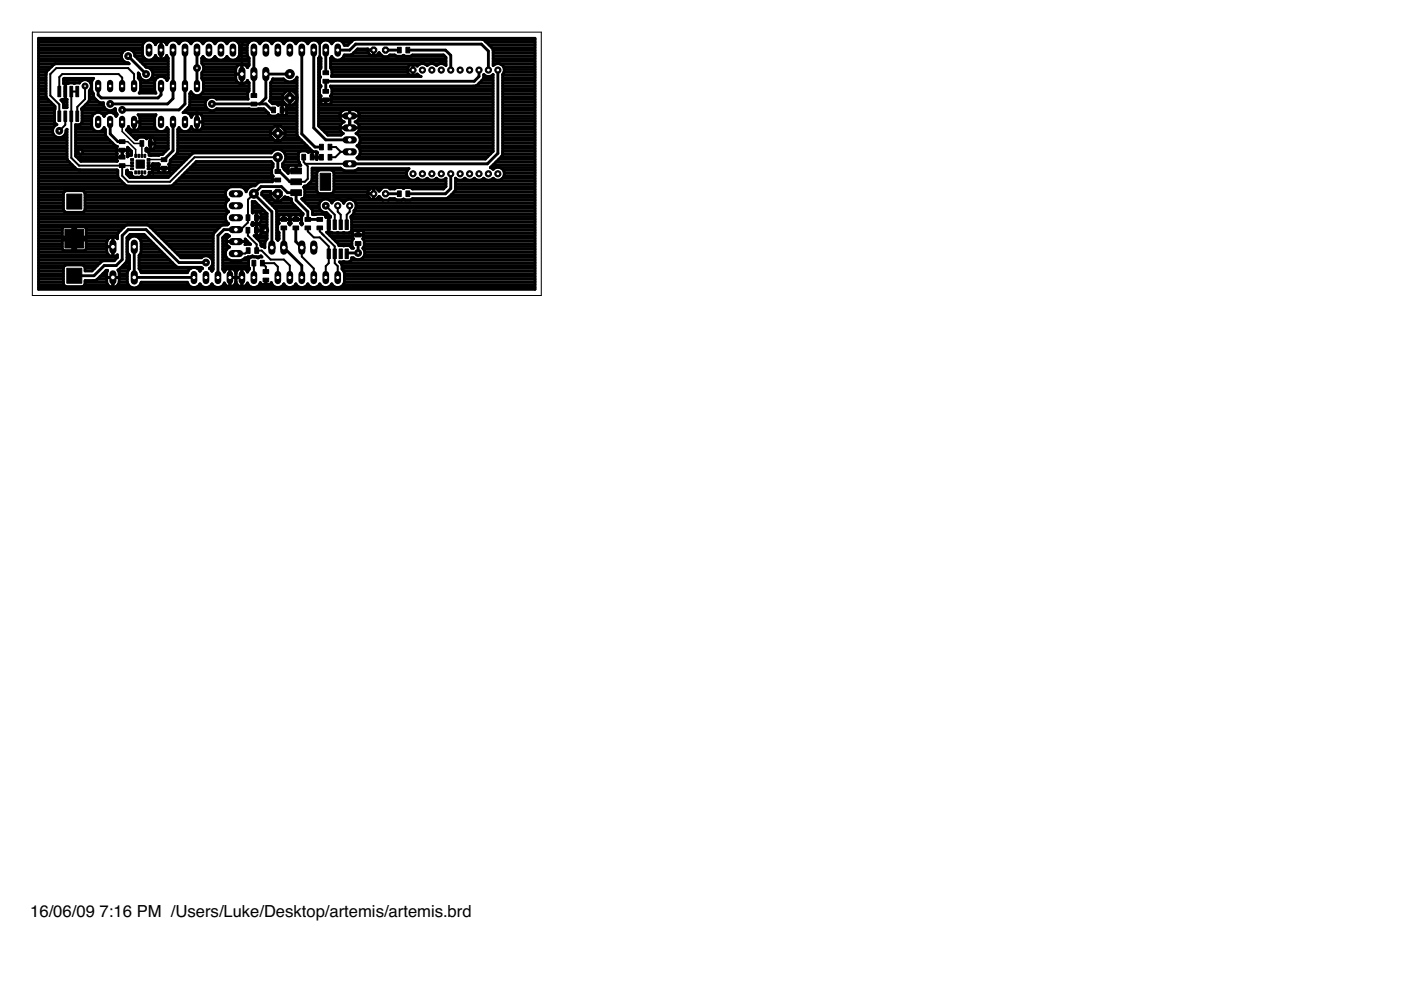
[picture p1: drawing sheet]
<svg xmlns="http://www.w3.org/2000/svg" width="297mm" height="210mm" viewBox="0 0 297 210" stroke-linecap="round" stroke-linejoin="round" font-family="sans-serif">
<defs><g id="words">
<g font-size="3.5">
<text x="6.4" y="194.4">16/06/09</text>
<text x="21.1" y="194.4">7:16 PM /Users/Luke/Desktop/artemis/artemis.brd</text>
</g>
</g></defs>
<g fill="#000" stroke="#000" stroke-width=".21">
<path d="M12.3 18.3h.6v2.2h-.6zM13.5 18.3h.6v2.2h-.6zM14.8 18.3h.6v2.2h-.6zM16.1 18.3h.6v2.2h-.6zM53.2 19.9h1.2v.8h-1.2zM68.5 16.8h1.2v.8h-1.2zM68.5 15h1.2v.8h-1.2zM68.5 19h1.2v.8h-1.2zM84.3 10h.8v1.2h-.8zM86.1 10h.8v1.2h-.8zM12.3 23.5h.6v2.2h-.6zM13.5 23.5h.6v2.2h-.6z"/>
<path d="M14.8 23.5h.6v2.2h-.6zM16.1 23.5h.6v2.2h-.6zM25.3 34.7h1.2v.8h-1.2zM25.3 32.9h1.2v.8h-1.2zM25.3 29.6h1.2v.8h-1.2zM25.3 31.4h1.2v.8h-1.2zM27.7 35.6h.6v.4h-.6zM27.7 34.9h.6v.4h-.6zM27.7 34.3h.6v.4h-.6zM27.7 33.6h.6v.4h-.6zM28.6 32.7h.4v.7h-.4zM28.6 36.2h.4v.7h-.4z"/>
<path d="M28.9 33.9h1.7v1.8h-1.7zM29.2 32.7h.4v.7h-.4zM29.2 36.2h.4v.7h-.4zM29.7 29.8h.8v1.2h-.8zM29.9 32.7h.4v.7h-.4zM29.9 36.2h.4v.7h-.4zM30.5 32.7h.4v.7h-.4zM30.5 36.2h.4v.7h-.4zM31.2 33.6h.6v.4h-.6zM31.2 34.3h.6v.4h-.6zM31.2 34.9h.6v.4h-.6zM31.2 35.6h.6v.4h-.6z"/>
<path d="M31.5 29.8h.8v1.2h-.8zM34.2 33.5h1.2v.8h-1.2zM34.2 35.3h1.2v.8h-1.2zM53.2 21.7h1.2v.8h-1.2zM57.6 22.7h.8v1.2h-.8zM58.3 37.8h1.2v.8h-1.2zM58.3 36h1.2v.8h-1.2zM59.4 22.7h.8v1.2h-.8zM61.7 35.6h2.2v1.3h-2.2zM61.7 37.9h2.2v1.3h-2.2zM64 32.7h.8v1.2h-.8zM65.8 32.7h.8v1.2h-.8z"/>
<path d="M67.8 32.7h.8v1.2h-.8zM67.8 30.6h.8v1.2h-.8zM67.9 36.7h2.2v3.6h-2.2zM68.5 20.8h1.2v.8h-1.2zM69.6 32.7h.8v1.2h-.8zM69.6 30.6h.8v1.2h-.8zM13.8 48.6h3.9v4h-3.9zM14.2 56.9h3.1v3.1h-3.1zM14.2 41.1h3.1v3.2h-3.1zM52.2 48.2h.8v1.2h-.8zM52.2 45.6h.8v1.1h-.8zM52.2 52.5h.8v1.2h-.8z"/>
<path d="M53.4 55.2h.8v1.2h-.8zM54 48.2h.8v1.2h-.8zM54 45.6h.8v1.1h-.8zM54 52.5h.8v1.2h-.8zM55.2 55.2h.8v1.2h-.8zM55.8 57.2h1.2v.8h-1.2zM55.8 59h1.2v.8h-1.2zM59.6 46.1h1.2v.8h-1.2zM59.6 47.9h1.2v.8h-1.2zM61.7 40.2h2.2v1.3h-2.2zM62.1 46.1h1.2v.8h-1.2zM62.1 47.9h1.2v.8h-1.2z"/>
<path d="M64.7 47.9h1.1v.8h-1.1zM64.7 46.1h1.1v.8h-1.1zM67.2 47.9h1.2v.8h-1.2zM67.2 46.1h1.2v.8h-1.2zM69.4 46.6h.6v2.1h-.6zM69.4 52.8h.6v2h-.6zM70.6 46.6h.7v2.1h-.7zM70.6 52.8h.7v2h-.7zM71.9 46.6h.7v2.1h-.7zM71.9 52.8h.7v2h-.7zM73.2 46.6h.7v2.1h-.7zM73.2 52.8h.7v2h-.7z"/>
<path d="M75.3 51.2h1.2v.8h-1.2zM75.3 49.4h1.2v.8h-1.2zM84.3 40.5h.8v1.2h-.8zM86.1 40.5h.8v1.2h-.8z"/>
</g>
<g fill="#000" stroke="#000" stroke-width=".61">
<path d="M8.2 8.1h105.2zM8.2 19.9h1.6zM8.2 19.3h1.6zM8.2 18.8h1.6zM8.2 18.2h1.6zM8.2 17.6h1.6zM8.2 17h1.6zM8.2 16.5h1.6zM8.2 15.9h1.6zM8.2 15.3h1.6zM8.2 14.7h2.2zM8.2 14.2h2.7z"/>
<path d="M8.2 13.6h3.4zM8.2 13h18.1zM8.2 12.4h17.6zM8.2 11.9h17.5zM8.2 11.3h17.7zM8.2 10.7h18.2zM8.2 10.1h22zM8.2 9.5h22zM8.2 9h22.4zM8.2 8.4h66.9zM9.8 15.5v.4zM9.8 15.9v4.5z"/>
<path d="M9.9 15.2l-.1 .3zM11.2 13.9l-1.3 1.3zM11.2 13.9l.2-.2zM11.4 13.7l.3-.2zM13.5 16.7v1zM13.5 16.7l.1-.1zM13.5 17.6h1.1zM13.5 17h3.9zM13.6 16.6h6.3zM13.8 19.4v1.7zM13.8 17.7v1.7zM13.5 17.7h.3z"/>
<path d="M13.8 17.7h.6zM14.4 17.7l.3-.1zM14.7 17.6h.9zM15.6 17.6h.3zM15.6 17.6l.1 .1zM15.7 17.7l.2-.1zM15.9 17.6h.9zM16.9 17.5l-.1 .1zM17.3 17.1l-.4 .4zM17.3 17.1l.5-.2zM17.8 16.9h.5zM18.6 17h1z"/>
<path d="M18.3 16.9l.5 .2zM18.9 19.2l.3-.2zM18.9 19.9h.9zM18.9 19.3h.6zM19.4 18.5l-.2 .5zM18.8 17.1l.4 .4zM19.2 17.6h.2zM19.3 18.8h.1zM19.4 18v.5zM19.2 17.5l.2 .5zM19.4 17.3v1.9zM19.4 19.2l.2 .5z"/>
<path d="M19.6 16.8l-.2 .5zM19.6 19.7l.2 .1zM19.8 19.9v.4zM19.6 16.8l.3-.2zM25.7 11.6v.6zM25.7 12.2l.3 .5zM26 11.1l-.3 .5zM26 12.7l.4 .4zM26.4 10.7l-.4 .4zM26.4 13.1l.5 .2zM26.4 10.7l.5-.2zM26.9 13.3h.3z"/>
<path d="M11.7 13.5h15.3zM27.2 13.3l.2 .2zM27.2 11.9l3.8 3.8zM27 13.5h.3zM26.9 10.5h.6zM27.5 10.5l.5 .2zM28 10.7h2.2zM28 10.7l.4 .4zM28.4 11.3h1.8zM28.6 11.6v.3zM28.4 11.1l.2 .5zM28.6 11.9h1.7z"/>
<path d="M29.1 12.4h1.6zM29.3 15.5l.2 .2zM29.3 15.5v1.1zM29.3 16.5h.5zM29.3 15.9h.2zM29.5 15.7v.3zM29.5 16l.3 .5zM29.8 19.2l-.2 .5zM29.3 16.6l.3 .2zM29.7 17h.8zM29.7 19.3h3.2zM29.7 13h6z"/>
<path d="M29.8 16.5l.4 .4zM29.8 17.3v1.9zM29.6 16.8l.2 .5zM29.8 18.8h3zM29.8 18.2h3zM29.8 17.6h3zM30.2 16.9l.5 .2zM30.2 9.6v2zM30.2 11.6l.2 .5zM30.3 13.6h5.4zM30.4 9.1l-.2 .5zM30.4 12.1l.4 .4z"/>
<path d="M30.7 17.1h.6zM30.8 8.7l-.4 .4zM30.8 12.5l.5 .2zM30.9 14.2h4.8zM28.6 11.9l2.4 2.4zM31.3 17.1l.5-.2zM31 14.3h.3zM30.8 8.7l.5-.2zM31.3 12.7h.6zM31.5 17h1.4zM32.2 16.5l-.4 .4zM31.3 14.3l.5 .2z"/>
<path d="M31.3 8.5h.6zM31.9 12.7l.5-.2zM32 14.7h3.7zM32.4 16l-.2 .5zM31.8 14.5l.4 .4zM32.2 16.5h1.1zM32.4 15.3h3.3zM31.9 8.5l.5 .2zM32.4 12.5l.4-.4zM32.4 15.4v.6zM32.2 14.9l.2 .5zM32.4 15.9h3.3z"/>
<path d="M32.5 12.4h1zM32.7 9h.6zM32.8 17.3v1.9zM32.8 19.2l.2 .5zM32.4 8.7l.4 .4zM33 11.7l-.2 .4zM32.8 9.1l.2 .4zM33 11.7l.1 .3zM33 16.8l-.2 .5zM29.5 19.7h3.6zM33.1 9.2l-.1 .3zM33.1 12l.3 .4z"/>
<path d="M33 16.8l.4-.4zM33.4 8.8l-.3 .4zM33.4 12.4l.5 .2zM33.4 16.4l.5-.2zM33.4 8.8l.5-.1zM33.9 12.6h.2zM34.1 18.2v1.9zM34.1 8.7v1.9zM33.9 8.7h.2zM34.1 10.6v2zM34.1 12.6h.3zM34.1 8.7h.3z"/>
<path d="M34.4 12.6l.5-.2zM33.9 16.2h.5zM34.8 12.4h.9zM34.4 8.7l.5 .1zM34.9 12.4l.3-.4zM34.4 16.2l.5 .2zM35 16.5h.7zM35 9h.6zM34.9 8.8l.3 .4zM35.3 11.7l-.1 .3zM34.9 16.4l.4 .4zM35.2 9.2l.1 .3z"/>
<path d="M35.3 11.7l.2 .4zM35.3 16.8l.1 .3zM35.5 9.1l-.2 .4zM35.5 12.1l.2 .2zM35.5 16.8l-.1 .3zM35.7 12.3v4.4zM35.7 16.7l-.2 .1zM35.9 8.7l-.4 .4zM35.9 8.7l.5-.2zM36.7 10.6v7.6zM36.4 8.5h.6zM37 8.5l.5 .2z"/>
<path d="M37.7 9h.5zM37.5 8.7l.4 .4zM37.9 9.1l.1 .2zM38 9.1v.2zM38.4 8.7l-.4 .4zM38.4 8.7l.5-.2zM39.2 10.6v7.6zM38.9 8.5h.6zM39.5 8.5l.5 .2zM40.4 19.7l-.2 .1zM40.2 19.9h.7zM40.3 9h.4z"/>
<path d="M40.5 19.4l-.1 .3zM40 8.7l.4 .4zM40.5 19.4l.1 .3zM40.4 9.1l.1 .2zM40.6 9.1l-.1 .2zM40.6 19.7l.4 .4zM41 8.7l-.4 .4zM41 8.7l.5-.2zM41.8 14.4v3.8zM41.8 10.6v3.8zM41.5 8.5h.6zM42.1 8.5l.5 .2z"/>
<path d="M42.7 19.9h9.8zM42.8 15.4v1.3zM43 15.2l-.2 .2zM42.8 12.3v1.1zM42.8 12.3l.2-.2zM42.8 16.5h7.2zM42.8 15.9h7.2zM42.8 13h10zM42.8 12.4h.6zM42.8 9h.5zM42.9 15.3h7.1zM43.1 19.2l-.2 .5z"/>
<path d="M42.8 16.7l.1 .1zM42.9 13.6h9.9zM43.2 14.7l-.2 .5zM42.8 13.4l.2 .2zM43 12v.1zM42.6 8.7l.4 .4zM43 12l.1 .1zM43 9.1v.2zM43 17h7.1zM43.1 19.3h9.6zM43.1 12.1l.4 .4zM43.1 9.1l-.1 .2z"/>
<path d="M43.1 17.3v1.9zM42.9 16.8l.2 .5zM43.1 18.8h9.7zM43.1 18.2h9.7zM43.1 17.6h7.5zM43.2 14.1v.6zM43 13.6l.2 .5zM43.2 14.7h6.8zM43.2 14.2h7zM43.5 12.5l.5 .2zM43.5 8.7l-.4 .4zM44 12.7h.6z"/>
<path d="M43.5 8.7l.5-.2zM44.6 12.7l.5-.2zM44 8.5h.6zM45.1 12.5l.4-.4zM44.6 8.5l.5 .2zM45.2 12.4h.7zM45.3 9h.5zM45.6 12l-.1 .1zM45.1 8.7l.4 .4zM45.6 12l.1 .1zM45.5 9.1l.1 .2zM45.7 12.1l.3 .4z"/>
<path d="M45.7 9.1l-.1 .2zM46 12.5l.6 .2zM46 8.7l-.3 .4zM46.6 12.7h.5zM46 8.7l.6-.2zM47.1 12.7l.5-.2zM46.6 8.5h.5zM47.6 12.5l.4-.4zM47.1 8.5l.5 .2zM47.8 12.4h.7zM47.9 9h.4zM48.1 12l-.1 .1z"/>
<path d="M47.6 8.7l.4 .4zM48.1 12l.1 .1zM48 9.1l.1 .2zM48.2 12.1l.4 .4zM48.2 9.1l-.1 .2zM48.6 12.5l.5 .2zM48.6 8.7l-.4 .4zM49.1 12.7h.6zM48.6 8.7l.5-.2zM49.7 12.7l.5-.2zM49.1 8.5h.6zM50 14.7v1z"/>
<path d="M50 15.7h1.3zM50 15.7v1zM50 16.7l.2 .5zM50.2 14.2l-.2 .5zM50.2 17.2l.3 .4zM50.2 12.5l.4-.4zM49.7 8.5l.5 .2zM50.3 12.4h2.5zM50.4 9h2.4zM50.2 14.2l.3-.4zM50.5 17.6l.5 .2zM50.8 11.6l-.2 .5z"/>
<path d="M50.2 8.7l.4 .4zM50.7 11.9h1.8zM50.8 9.5h1.7zM50.8 9.6v2zM50.6 9.1l.2 .5zM50.8 11.3h1.6zM50.8 10.7h1.6zM50.8 10.1h1.6zM50.5 13.8l.5-.2zM51 17.8h.3zM51.3 13.6v2.1zM51 13.6h.3z"/>
<path d="M51.3 15.7v2.1zM51.3 17.8h.2zM51.3 13.6h.2zM51.5 17.8l.5-.2zM51.9 17.6h.9zM51.5 13.6l.5 .2zM52 17.6l.4-.4zM52.4 14.2h.2zM52.4 9.6v2zM52.4 11.6l.2 .5zM52 13.8l.4 .4zM52.5 17l-.1 .2z"/>
<path d="M52.4 14.2l.1 .2zM52.5 17l.1 .3zM52.5 19.7v1.1zM52.6 14.1l-.1 .3zM52.6 17.3l.2 .2zM52.6 9.1l-.2 .5zM52.6 12.1l.2 .2zM52.6 19.5l-.1 .2zM52.8 12.3v1.6zM52.8 13.9l-.2 .2zM52.8 17.5v1.8zM52.8 19.3l-.2 .2z"/>
<path d="M53 8.7l-.4 .4zM53 8.7l.6-.2zM53.8 10.6v5.1zM53.6 8.5h.5zM54.1 8.5l.5 .2zM54.9 9h.4zM54.6 8.7l.4 .4zM55 9.1l.1 .2zM55.2 9.1l-.1 .2zM55.6 8.7l-.4 .4zM55.6 8.7l.5-.2zM56.4 15.7v5.1z"/>
<path d="M56.4 15.7h5zM56.1 8.5h.5zM56.6 8.5l.6 .2zM57.6 17.3l-.2 .2zM57.4 19.9h2.8zM57.4 19.3h3.3zM57.4 18.8h5.6zM57.4 18.2h5.6zM57.4 17.6h5.6zM57.4 9h.5zM57.2 8.7l.4 .4zM57.8 16.7l-.2 .6z"/>
<path d="M57.6 9.1v.2zM57.7 9.1l-.1 .2zM57.7 17h2.7zM57.8 16.7h2.3zM58.1 8.7l-.4 .4zM58.1 8.7l.5-.2zM58.6 8.5h.6zM59.2 8.5l.5 .2zM59.9 9h.5zM59.7 8.7l.4 .4zM60.1 16.7l.4 .4zM60.1 9.1l.1 .2z"/>
<path d="M60.2 9.1v.2zM60.5 17.1l.6 .3zM60.2 9.1l.4-.4zM60.8 19.3l-.9 .9zM61.1 17.4h.7zM60.6 8.7l.6-.2zM61.4 19.3v1.5zM60.8 19.3h.6zM61.2 8.5h.5zM61.8 17.4l.6-.3zM61.4 19.3h.7zM62.2 19.3h.8z"/>
<path d="M61.7 8.5l.6 .2zM62.4 17.1l.4-.5zM62.5 17h.5zM62.5 9h.4zM62.3 8.7l.4 .4zM62.7 9.1v.2zM62.7 19.9h.3zM62.8 9.1l-.1 .2zM63 16.4l-.2 .2zM63 16.4v11.8zM62.8 9.1l.4-.4zM63.2 8.7l.5-.2z"/>
<path d="M63.7 8.5h.6zM64.3 8.5l.5 .2zM65 9h.5zM64.8 8.7l.4 .4zM65.2 9.1l.1 .2zM65.3 9.1v.2zM65.7 8.7l-.4 .4zM65.7 8.7l.5-.2zM66.2 8.5h.6zM66.8 8.5l.5 .2zM67.7 12.1l-.2 .2zM67.5 19.9h.3z"/>
<path d="M67.5 19.3h.3zM67.5 18.8h.3zM67.5 18.2h.5zM67.5 17.6h.3zM67.5 17h.3zM67.5 16.5h.3zM67.5 15.9h.3zM67.5 15.3h.3zM67.5 14.7h.3zM67.5 14.2h.6zM67.5 13.6h.6zM67.5 13h.6z"/>
<path d="M67.5 12.4h.6zM67.6 9h.4zM67.8 12l-.1 .1zM67.3 8.7l.4 .4zM67.8 14.9v1.1zM67.8 16l.1 .2zM67.8 16.7v1.1zM67.8 17.8l.1 .2zM67.8 18.8v1.1zM67.8 19.9l.1 .3zM67.8 12l.1 .1zM67.7 9.1l.1 .2z"/>
<path d="M67.9 12.1l.2 .2zM67.9 14.6l-.1 .3zM67.9 16.2l.1 .1zM67.9 16.4l-.1 .3zM67.9 18l.2 .2zM67.9 18.6l-.1 .2zM67.9 9.1l-.1 .2zM67.9 16.4l.1-.1zM68.1 12.3v2.1zM68.1 14.4l-.2 .2zM68.1 18.2v.2zM68.1 18.4l-.2 .2z"/>
<path d="M68.3 8.7l-.4 .4zM68.3 8.7l.5-.2zM69.1 17.2v2.2zM69.1 17.2h31.4zM69.1 10.6v4.8zM68.8 8.5h.5zM69.3 8.5l.6 .2zM70.1 18.2v.2zM70.1 18.2h30.2zM70.1 12.3v2.1zM70.3 12.1l-.2 .2zM70.1 14.2h16.5z"/>
<path d="M70.1 13.6h19zM70.1 13h24.5zM70.1 12.4h.6zM70.1 9h.5zM70.3 12v.1zM69.9 8.7l.4 .4zM70.1 18.4l.2 .2zM70.4 16l-.1 .2zM70.1 14.4l.2 .2zM70.3 14.7h16.1zM70.3 12l.1 .1zM70.3 9.1v.2z"/>
<path d="M70.4 19.9h34.1zM70.4 18.8h34.1zM70.4 18.8v1.1zM70.3 18.6l.1 .2zM70.4 14.9v1.1zM70.3 14.6l.1 .3zM70.4 19.3h34.1zM70.4 15.9h16.5zM70.4 15.3h16zM70.4 12.1l.4 .4zM70.4 9.1l-.1 .2zM70.8 12.5l.5 .2z"/>
<path d="M70.8 8.7l-.4 .4zM71.3 12.7h.6zM70.8 8.7l.5-.2zM71.6 10.6h2.5zM71.9 12.7l.5-.2zM71.3 8.5h.6zM72.8 12.1l-.4 .4zM71.9 8.5l.5 .2zM72.5 12.4h22.1zM72.6 9h1.8zM73 11.6l-.2 .5zM72.4 8.7l.4 .4z"/>
<path d="M72.9 11.9h8.1zM73 9.5h.8zM73 11.6h1.3zM72.8 9.1l.2 .5zM73 9.6h.7zM74.1 10.6l1.3-1.2zM74.3 11.6l.4-.1zM74.5 8.8l-.8 .8zM74.7 11.5l.3-.3zM74.8 8.5l-.3 .3zM74.9 11.3h3.2zM75 11.2l.8-.8z"/>
<path d="M74.8 8.5l.4-.2zM75.4 9.4h26.7zM75.5 10.7h2.5zM75.8 10.4h2.2zM78 10.6h1.2zM78 10.6v.5zM78 11.1l.7 .7zM78 10.4v.2zM78.7 11.8h.5zM79.2 10.6v1.2zM79.2 11.8h.5zM79.7 11.8l.7-.6z"/>
<path d="M80.3 11.3h.2zM80.4 11.2l.8 .8zM81.2 12h1.1zM81.7 10.6h3zM82.3 12l.4-.4zM82.5 11.9h1.4zM82.7 11.6h1zM83.7 11.6l.2 .2zM83.9 11.8l.2 .1zM84.1 11.9h1.1zM85.2 11.9l.3-.1zM85.4 11.9h.3z"/>
<path d="M85.6 11.7l-.1 .1zM85.6 11.7l.1 .1zM85.7 11.8l.2 .1zM85.9 11.9h1.1zM86.4 14.6v.3zM86.4 14.9h1.2zM86.4 14.9v.2zM86.4 15.1l.1 .4zM86.5 10.6h7.9zM86.5 14.2l-.1 .4zM86.5 15.5l.4 .4zM86.9 13.8l-.4 .4z"/>
<path d="M86.9 15.9l.4 .2zM87 11.9l.3-.1zM87.2 11.9h7zM87.3 11.8l.2-.2zM86.9 13.8l.4-.1zM87.3 16.1h.3zM87.5 11.6h6.5zM87.6 13.7v1.2zM87.3 13.7h.3zM87.6 14.9v1.2zM87.6 16.1h.2zM87.6 13.7h.2z"/>
<path d="M87.8 16.1l.4-.2zM87.8 13.7l.4 .1zM88.2 15.9l.3-.2zM88.2 15.9h.5zM88.2 13.8l.3 .2zM88.5 15.7l.3 .3zM88.8 13.7l-.3 .3zM88.8 16l.5 .2zM88.8 13.7l.5-.2zM70.3 16.2h19zM89.3 13.5h.5zM90 13.6h1.1z"/>
<path d="M89.8 13.5l.5 .2zM90.3 13.7l.3 .2zM90.8 13.7l-.2 .2zM90.8 13.7l.5-.2zM91.3 13.5h.5zM92 13.6h1.1zM91.8 13.5l.5 .2zM92.3 13.7l.3 .2zM92.6 13.9l.2-.2zM92.8 13.7l.5-.2zM93.3 13.5h.5zM94 11.6l.6 .5z"/>
<path d="M94 13.6h.6zM93.8 13.5l.5 .2zM94.4 10.6l1.2 1.1zM94.6 12.1v1.8zM94.3 13.7l.3 .2zM95.6 11.7v3.2zM100.3 18.2h.4zM100.5 17.2l1.1-1zM100.7 18.2l.4-.1zM100.9 18.2h3.6zM101.1 18.1l1.3-1.3zM101.6 14.9v1.3z"/>
<path d="M101.6 17.6h2.9zM102.1 9.4l1.4 1.4zM102.2 17h2.3zM75.2 8.3h27.1zM102.4 8.4h11zM102.6 16.4l-.2 .4zM102.6 16.5h1.9zM102.6 16v.4zM102.6 15.8v.2zM102.6 15.8l.2 .2zM102.3 8.3l.3 .2zM102.8 16l.5 .2z"/>
<path d="M102.6 8.5l.3 .3zM103.1 9h10.3zM103.3 16.2h.5zM103.5 10.8v4.1zM103.7 9.5h9.7zM103.8 16.2l.5-.2zM104.3 10.1h9.1zM104.3 16l.2-.2zM102.9 8.8l1.5 1.5zM104.5 15.8v16.3zM104.6 11v2.9zM104.6 10.6v.4z"/>
<path d="M104.4 10.3l.2 .3zM104.6 13.6h.5zM104.6 13h8.8zM104.6 12.4h8.8zM104.6 11.9h8.8zM104.6 11.3h8.8zM104.6 10.7h8.8zM104.8 13.7l-.2 .2zM104.8 13.7l.5-.2zM105.3 13.5h.5zM106 13.6h7.4zM105.8 13.5l.5 .2z"/>
<path d="M106.6 15.8l.1-.2zM106.6 19.9h6.8zM106.6 19.3h6.8zM106.6 18.8h6.8zM106.6 18.2h6.8zM106.6 17.6h6.8zM106.6 17h6.8zM106.6 16.5h6.8zM106.6 15.9h6.8zM106.9 15.1l-.2 .5zM106.3 13.7l.4 .4zM106.7 14.2h6.7z"/>
<path d="M106.8 15.3h6.6zM106.9 14.6v.5zM106.7 14.1l.2 .5zM106.9 14.7h6.5zM113.4 8.1v53.2zM8.2 39.6h44.9zM8.2 39h18.1zM8.2 38.4h17.5zM8.2 37.8h17zM8.2 37.3h16.8zM8.2 36.7h16.8zM8.2 36.1h16.7z"/>
<path d="M8.2 35.5h7.7zM8.2 34.9h7.1zM8.2 34.4h6.5zM8.2 33.8h6zM8.2 33.2h6zM8.2 32.6h6zM8.2 32h6zM8.2 31.5h6zM8.2 30.9h6zM8.2 30.3h6zM8.2 29.7h6zM8.2 29.2h4.1z"/>
<path d="M8.2 28.6h3.2zM8.2 28h3zM8.2 27.4h3zM8.2 26.9h3.3zM8.2 26.3h3.6zM8.2 25.7h3.4zM8.2 25.1h3.4zM8.2 24.6h3.4zM8.2 24h3.4zM8.2 23.4h3.4zM8.2 22.8h3.5zM8.2 22.2h3.1z"/>
<path d="M8.2 21.7h2.6zM8.2 21.1h2zM8.2 20.5h1.6zM9.8 20.4l.1 .4zM9.9 20.8l.2 .2zM10.1 21l1.6 1.5zM11.2 27.5v.5zM11.2 28l.2 .6zM11.4 26.9l-.2 .6zM11.4 28.6l.4 .4zM11.6 23.4v2.5zM11.6 25.9l.1 .2z"/>
<path d="M11.7 22.5v.6zM11.7 23.1l-.1 .3zM11.7 26.1l.2 .2zM11.8 26.5l-.4 .4zM11.8 29l.5 .2zM11.9 26.3l.2 .1zM11.8 26.5l.3-.1zM12.3 29.2h.5zM12.8 29.2l.6-.2zM12.9 29.2h1.3zM13 21.2l.3-.1zM13.3 21.1h.5z"/>
<path d="M13.3 21.1h.9zM12.9 21.2l.4 .5zM13.4 21.7h.8zM13.4 29l.4-.4zM13.5 22.4v.4zM13.5 22v.4zM13.3 21.7l.2 .3zM13.5 22.8h.7zM13.5 22.2h.7zM13.7 28.6h.5zM14 28l-.2 .6zM13.8 21.1h.4z"/>
<path d="M14 27.6v.4zM14 27.6l.2-.2zM14 28h.2zM14.2 21.1v1.7zM14.2 27.4v6.3zM14.2 33.7l.1 .3zM14.3 34l.3 .2zM14.6 34.2l1.7 1.7zM16 26.4v6.7zM16 26.4h.8zM16 32.6h8.8zM16 32h8.7z"/>
<path d="M16 31.5h8.7zM16 30.9h8.4zM16 30.3h7.9zM16 29.7h7.3zM16 29.2h6.7zM16 28.6h6.4zM16 28h6.4zM16 27.4h3.8zM16 26.9h3.5zM16.2 33.2h8.5zM16.3 35.9l.3 .1zM16.6 36h.4z"/>
<path d="M16.7 33.8h8zM16.8 26.4l.3-.1zM17 36h7.8zM17.1 26.3l.2-.2zM16 33.1l1.1 1.1zM17.1 26.3h2.3zM17.4 25.9l-.1 .2zM17.3 23.1l1.5-1.6zM17.4 23.4v2.5zM17.3 23.1l.1 .3zM17.4 25.7h2zM17.4 25.1h2z"/>
<path d="M17.4 24.6h2.2zM17.4 24h2.8zM17.4 23.4h5.5zM17.5 22.8h4.6zM18.1 22.2h3.8zM18.7 21.7h2.2zM18.9 21.2l-.1 .3zM18.9 20.8v.4zM18.9 19.2v1.6zM18.9 21.1h1.4zM18.9 20.5h1zM19.4 24.9v1.9z"/>
<path d="M19.4 26.8l.2 .5zM19.6 24.4l-.2 .5zM19.6 27.3l.4 .4zM19.8 20.3l.1 .4zM19.9 20.7l.7 .7zM20 24l-.4 .4zM20 27.7l.5 .2zM20 24l.5-.2zM20.5 27.9h.6zM20.6 21.4l.3 .2zM20.8 18.2v1.9zM20.9 21.6l.4 .2z"/>
<path d="M20.5 23.8h.6zM21.1 27.9l.5-.2zM21.3 21.8h.6zM21.4 24h1.4zM20.8 20.1l.7 .7zM21.1 23.8l.5 .2zM21.6 27.7l.4-.4zM21.8 27.4h.5zM21.9 22.3l.3 .5zM21.9 21.8v.5zM21.6 24l.4 .4zM22.1 27l-.1 .3z"/>
<path d="M22 24.6h.1zM22 24.4l.1 .3zM22.1 27l.1 .3zM22.2 22.8l.4 .4zM22.2 24.4l-.1 .3zM22.2 27.3l.2 .2zM22.4 27.5v1.1zM22.4 28.6l.1 .4zM22.5 29l.3 .3zM22.6 23.2l.5 .3zM22.6 24l-.4 .4zM22.8 29.3l1.6 1.6z"/>
<path d="M23.1 23.5h.5zM22.6 24l.5-.2zM23.4 22h12.1zM23.4 25.9v2.5zM23.1 23.8h.5zM23.6 23.5l.6-.3zM23.8 23.4h.7zM24 24h.6zM23.6 23.8l.5 .2zM24.2 23.2l.2-.1zM24.4 30.9l.4 .2zM24.5 23.1v.5z"/>
<path d="M24.5 23.6l.2 .5zM24.1 24l.4 .4zM24.6 24.6h.1zM24.5 24.4l.1 .3zM24.7 24.1l.2 .2zM24.7 24.4l-.1 .3zM24.7 31.2v.6zM24.7 31.8h1.2zM24.7 31.8v.6zM24.7 32.4l.2 .2zM24.7 32.7v.6zM24.7 33.3h1.2z"/>
<path d="M24.7 33.3v.7zM24.7 34l.2 .1zM17.1 34.2h7.7zM24.8 36l.1 .1zM24.9 24.3l-.2 .1zM24.9 32.6l-.2 .1zM24.9 31.1l-.2 .1zM24.9 34.1l-.1 .1zM25 36.2v1.2zM25 37.4l.1 .4zM25 30h.9zM23.4 28.4l1.6 1.6z"/>
<path d="M25.1 37.8l.3 .2zM25.4 38l1.2 1.3zM25.9 23.3h12.1zM25.9 31.8h1.2zM25.9 32.8v.5zM25.9 31.8v1zM26.6 39.3l.4 .2zM26.8 27.6l.3-.3zM26.8 36.2v.7zM26.8 36.7h1.1zM26.9 27.4h.7zM27.1 32.4l-.2 .2z"/>
<path d="M27 36.1l.1 .3zM27 39.5h.3zM27 32.6h.9zM27.1 32.7v.6zM26.9 32.6l.2 .1zM27.1 31.8v.6zM27.1 31.2v.6zM27.1 31.2l.8 .9zM27.2 26.8l-.1 .5zM27.1 32h.8zM27.1 31.5h.2zM27.1 36.4l.2 .2z"/>
<path d="M27.2 37.3h.8zM27.2 26.8l.2 .4zM27.2 28h8.5zM27.3 33l-.2 .2zM27.3 36.6l.2 .1zM27.3 39.5h8.6zM27.4 27.2l.3 .4zM27.3 33l.2-.1zM26.8 36.9l.7 .7zM27.5 36.7h.4zM27.7 27.6l.5 .1zM27.8 28.6h7.9z"/>
<path d="M27.9 32.6v.3zM27.5 32.9h.4zM27.9 36.7v.3zM27.9 37l.1 .3zM27.9 32.1v.4zM28 37.3l.2 .2zM28.2 27.7h.2zM28.2 37.5l.2 .1zM28.4 29.2h1zM28.4 25.9v1.8zM28.4 27.7h.3zM28.4 25.9h1.3z"/>
<path d="M28.4 37.6h.7zM28.7 27.7l.4-.1zM26.8 27.6l2 1.9zM28.8 29.5h.2zM29.1 29.4l-.1 .1zM29.1 37.6h.6zM29.1 27.6l.4-.4zM29.2 27.4h3.9zM29.3 29.2l-.2 .2zM29.3 24.3h3.8zM29.7 26.8l-.2 .4zM29.3 24.3l.2 .2z"/>
<path d="M29.5 24.6h3.4zM29.3 29.2l.2-.1zM29.6 26.9h3.2zM29.7 25.9v.9zM29.7 25v.9zM29.5 24.5l.2 .5zM29.7 26.3h3.1zM29.7 25.7h3.1zM29.7 25.1h3.1zM29.7 37.6l.3-.1zM30.1 37.5l.3 .1zM30.4 37.6h.7z"/>
<path d="M29.5 29.1h1.1zM30.8 29.2h4.9zM30.6 29.1l.3 .1zM30.9 31.6v.4zM30.9 31.6l.2-.2zM30.9 32h.2zM31.1 37.6l.2-.1zM31.1 31.4l.1 .2zM30.9 29.2l.2 .2zM31.1 32h4.1zM31.2 31.6h.7zM31.2 29.3l-.1 .1z"/>
<path d="M31.1 32l.2 .1zM31.3 37.5l.2-.2zM31.5 35.1v.7zM31.3 32.1l.2 .2zM31.6 37l-.1 .3zM31.5 37.3h4.5zM31.6 32.6v.3zM31.5 32.3l.1 .3zM31.6 36.5v.5zM31.6 36.5h.4zM31.6 36.7h5zM31.6 32.6h3z"/>
<path d="M31.9 30.4v1.2zM31.9 31.6h.6zM31.9 30.4h.9zM31.9 29.3v1.1zM31.2 29.3h.7zM31.6 32.9h.4zM32 36.5l.4-.3zM32.2 35.8h.2zM32.2 35.1h.2zM32.4 35.8v.4zM32.4 35.5v.3zM32.4 35.3v.2z"/>
<path d="M32.4 35.1v.2zM32.4 34.7v.4zM32.4 34.7h1.2zM32.4 36.1h1.2zM32.4 35.5h1.2zM32.4 34.9h1.3zM32.8 31.2l-.3 .4zM31.9 29.3h.6zM32.6 31.5h3.1zM32.8 24.9v1.9zM32.8 26.8l.2 .5zM32.8 30.4v.8z"/>
<path d="M32.8 29.6v.8zM32.5 29.3l.3 .3zM32.8 30.9h2.9zM32.8 30.3h2.9zM32.8 29.7h2.9zM33 24.4l-.2 .5zM33 27.3l.4 .4zM33.1 24.3l-.1 .1zM33.4 27.7l.5 .2zM21.5 20.8h12zM33.6 34.7l.2 .2zM33.6 35v.7z"/>
<path d="M33.6 35.7h1.2zM33.6 35.7v.6zM33.6 36.3l.4 .3zM32 33h1.7zM33.7 33l.1-.1zM33.8 34.9l-.2 .1zM33.9 27.9h.5zM34 36.6h.8zM33.8 32.9l.2-.2zM34.1 20.1l-.6 .7zM34.4 27.9l.5-.2zM34 32.7h.5z"/>
<path d="M34.8 33.9l1.9-1.9zM34.8 35.7v.9zM34.8 36.6h.8zM34.8 35.7h1.1zM35.3 27.3l-.4 .4zM35.2 27.4h.5zM35.4 27l-.1 .3zM35.4 27l.1 .3zM35.5 27.3l.2 .2zM35.5 22l1.2-1.1zM35.9 36.3l-.3 .3zM35.7 27.5v4z"/>
<path d="M35.7 31.5l-1.2 1.2zM27.5 37.6h8.2zM35.8 34.9l.2-.2zM35.9 34.9h2.5zM35.9 39.5h.3zM35.9 35.7v.6zM35.9 35v.7zM35.8 34.9l.1 .1zM35.9 36.1h1.3zM35.9 35.5h1.9zM36.1 34.4l-.1 .3zM36.1 34v.4z"/>
<path d="M36.1 34l1.4-1.5zM36.1 34.4h2.8zM36.2 39.5l.4-.2zM36.3 33.8h3.2zM36.6 39.3l5-5.1zM36.7 18.2v2.7zM36.7 25.9v6.1zM36.9 33.2h3.2zM36.9 39h17.6zM37.4 32.6h3.3zM37.5 38.4h20.2zM37.7 32.2l-.2 .3z"/>
<path d="M37.7 31.7v.5zM37.7 27.5v4.2zM37.8 27.3l-.1 .2zM37.7 32h20.1zM37.7 31.5h27.9zM37.7 30.9h27.4zM37.7 30.3h26.8zM37.7 29.7h20.6zM37.7 29.2h20zM37.7 28.6h19.7zM37.7 28h19.7zM37.7 27.4h.5z"/>
<path d="M38 27l-.2 .3zM38 23.3l1.2-1.3zM38 27l.1 .3zM38.1 27.3l.4 .4zM38.1 37.8h19.6zM38.5 27.7l.4 .2zM38.7 37.3h19.1zM38.8 23.9l1-1zM38.9 27.9h.6zM38.8 23.9l.1-.1zM39.2 18.2v3.8zM39.2 36.7h18.4z"/>
<path d="M39.3 23.4h5.2zM39.5 27.9l.5-.2zM38.9 23.8h.6zM39.8 36.1h17.8zM39.8 22.9l.3-.3zM39.8 24h17.1zM39.9 22.8h3.8zM40.4 27.3l-.4 .4zM39.5 23.8l.5 .2zM40.2 22.2l-.1 .4zM40.2 19.8v2.4zM40.2 22.2h3.3z"/>
<path d="M40.2 21.7h3.4zM40.2 21.1h3.7zM40.2 20.5h12.3zM40.3 27.4h.7zM40.4 35.5h17.4zM40.6 26.8l-.2 .5zM40 24l.4 .4zM40.4 24.6h.3zM40.5 32.8l-4.8 4.8zM40.6 26.8l.1 .4zM40.4 24.4l.2 .5zM40.7 27.2l.4 .4z"/>
<path d="M40.7 24.5l-.1 .4zM40.7 32.6l-.2 .2zM41 34.9h16.9zM41 20.1l.5 .2zM40.7 32.6l.4-.2zM41.1 27.6l.4 .1zM40.7 24.5l.4-.3zM41.5 20.3h.5zM41.5 27.7h.3zM41.1 24.2l.4-.2zM41.5 34.4h16.1zM41.6 34.2h15.9z"/>
<path d="M41.8 25.9v1.8zM41.8 27.7h.2zM41.8 25.9h1.2zM41.8 24v1.9zM41.5 24h.3zM42 27.7l.5-.1zM41.8 24h.2zM42 20.3l.5-.2zM42.5 27.6l.3-.4zM42 24l.5 .2zM42.9 19.7l-.4 .4zM42.6 27.4h15z"/>
<path d="M43 26.8l-.2 .4zM42.5 24.2l.3 .3zM42.8 24.6h14.5zM42.9 26.9h15.3zM43 25.9v.9zM43 25v.9zM42.8 24.5l.2 .5zM43 26.3h20zM43 25.7h20zM43 25.1h20zM43.5 21.8v.5zM43.5 22.3l.2 .5z"/>
<path d="M43.7 21.2l-.2 .6zM43.7 22.8l.4 .4zM44.1 20.8l-.4 .4zM44.1 23.2l.6 .3zM44.1 20.8l.6-.2zM44.7 23.5h.5zM44.7 20.6h.5zM45.2 23.5l.5-.3zM45.4 23.4h10.9zM45.2 20.6l.5 .2zM45.7 23.2l.2-.1zM45.7 20.8l.2 .2z"/>
<path d="M45.9 23.1h6.9zM48 40.2l.4-.4zM48.4 39.8l.6-.2zM49 39.6h2.1zM51.1 39.6l.5 .2zM52.5 20.8l.1 .2zM45.9 21h6.7zM52.8 23.1l.3 .1zM52.4 40.1l.5-.4zM53.1 23.2h1.5zM52.9 39.7l.6-.3zM44.9 22h8.9z"/>
<path d="M53.8 15.7v4.6zM53.5 39.4h.6zM54.6 23.2l.2-.1zM54.8 38.7l-.7 .7zM54.8 23.1h.5zM53.8 22h1.3zM55.1 22h1.3zM54.8 38.7l.3-.2zM55.3 23.1h.6zM55.4 39.6h4.3zM55.1 38.5h.5zM55.9 23.1l1 .9z"/>
<path d="M56.4 20.8l-1.3 1.2zM56.4 22l1.2 1.3zM56.9 24l.1 .3zM57 24.3l.2 .2zM57.2 24.5l.3 .1zM57.4 21l-.2 .4zM57.3 21.1h2.6zM57.4 17.5v3.5zM57.4 20.5h2.5zM57.4 27.6v.7zM57.4 28.3h1.5zM57.4 28.3v.6z"/>
<path d="M57.4 28.9l.9 .9zM57.4 21.7h2.8zM57.5 24.6h1zM41.1 32.4h16.4zM57.5 34.3l.4 .4zM57.6 35.8v1.1zM57.6 36.9l.1 .3zM57.6 23.3h.4zM57.7 35.6l-.1 .2zM57.7 37.2l.2 .2zM57.7 37.5v.7zM57.7 38.2h1.2z"/>
<path d="M57.7 38.2v.3zM55.6 38.5h2.1zM57.2 21.5l.6 .5zM57.9 34.7v.7zM57.7 35.6l.2-.2zM57.9 37.4l-.2 .1zM58 31.9l-.5 .5zM58.3 29.8h.6zM58.3 26.8l-.9 .8zM58.5 24.6l.3-.1zM57.8 22h.7zM58 31.9l.6-.2z"/>
<path d="M58.7 24.6h4.3zM58.8 24.5l.2-.2zM58.5 22l.3 .1zM58.9 33.3v3.1zM58.9 36.4h.4zM58.9 28.3v1.5zM58.9 29.8h.6zM58.9 28.3h1.5zM58.9 26.8v1.5zM58.3 26.8h.6zM58.9 22.2h.2zM59 24.3l.2 .2z"/>
<path d="M58.8 22.1l.2 .2zM59.2 24.5h.6zM59 22.3l.2-.1zM58.6 31.7h.6zM59.3 36.4l2.1 2.1zM59.5 29.8l.9-.9zM58.9 26.8h.6zM59.6 29.7h4.3zM59.6 26.9h3.4zM59.7 39.6l1.3 1.3zM59.8 23.3v1.2zM59.8 24.5h.6z"/>
<path d="M59.8 23.3h1zM59.8 22.2v1.1zM59.2 22.2h.6zM59.2 31.7l.6 .2zM59.9 34.7v.7zM59.9 34.7l.4-.4zM59.9 34.9h3.7zM59.9 20.2v.6zM59.9 20.8h1.5zM59.9 20.8v.6zM59.9 21.4l.9 .9zM60 32h3.7z"/>
<path d="M60 35.5h1.1zM59.9 35.4l.2 .2zM60.1 29.2h3.2zM60.1 35.6l.1 .2zM60.2 27.4h2.8zM60.2 34.4h3.2zM60.6 33.7l-.3 .6zM59.8 31.9l.5 .5zM60.4 28.3v.6zM60.4 27.6v.7zM59.5 26.8l.9 .8zM60.4 32.6h2.9z"/>
<path d="M60.4 28.6h2.6zM60.4 28h2.6zM60.4 24.5l.4-.3zM59.8 22.2h.6zM60.4 36.1h.7zM60.5 33.8h2.8zM60.5 22.2h.3zM60.6 33v.7zM60.3 32.4l.3 .6zM60.6 33.2h2.7zM60.8 23.3v.9zM60.8 22.5v.8z"/>
<path d="M60.4 22.2l.4 .3zM60.8 24h2.2zM60.8 23.4h2.2zM60.8 22.8h2.2zM60.8 22.3h.6zM61.1 35.4v.8zM61.1 36.2h1.7zM61.1 36.2v.6zM60.2 35.9l.9 .9zM61.4 38.5h1.4zM61.1 35.4l.3-.3zM61.4 20.8v1.5z"/>
<path d="M61.4 22.3h.7zM61.4 20.8h1.5zM62.1 22.3l.8-.9zM62.1 22.2h.9zM62.7 21.7h.3zM62.8 35.1v1.1zM61.4 35.1h1.4zM62.9 20.8v.6zM62.9 20.2v.6zM62.1 19.3l.8 .9zM63 28.2v.4zM63 28.6l.1 .4z"/>
<path d="M63.1 29l3.1 3zM63.3 32.6v1.5zM63.3 34.1l.1 .2zM63.4 32.3l-.1 .3zM63.4 34.3l.1 .1zM63.5 34.4v.1zM63.5 34.5l.1 .4zM63.4 32.3l.2-.2zM63.6 34.9l.2 .2zM62.8 35.1h1zM63.6 32.1l.2-.1zM64 10.6v17.8z"/>
<path d="M64.4 39.7l.1-.1zM64.5 39.6h2.7zM64.4 39.7l.1 .1zM64.6 39.5l-.1 .1zM64.6 39.5h.2zM64.8 39.5l.3-.2zM63.8 32h1.1zM65 32h1.2zM65.1 39.3l.3-.2zM64.9 32l.3 .1zM65.8 38.7l-.4 .4zM65.2 32.1l.2 .2z"/>
<path d="M65.5 39h1.7zM65.6 32.2l-.2 .1zM65.8 38.7l.2-.3zM66.2 38.1l-.2 .3zM66 38.4h1.2zM66.2 35.6v2.5zM66.2 35.6h6zM66.2 32.2v1.1zM65.6 32.2h.6zM66.2 37.8h1zM66.2 37.3h1zM66.2 36.7h1z"/>
<path d="M66.2 36.1h1.4zM66.2 33.3h.9zM66.2 32l.3 .2zM66.2 32.2h.3zM66.5 27.1l2.6 2.6zM66.5 10.6v16.5zM64 28.4l2.8 2.8zM66.8 32.2h.2zM67 32.2h.2zM67.1 33.3v.5zM67.1 32.5v.8zM66.8 32.2l.3 .3z"/>
<path d="M67.2 32.2l.2 .2zM67.2 36.6v3.9zM67.2 32.5v.8zM67.2 33.3h1zM67.2 33.3v.5zM67.3 36.3l-.1 .3zM67.4 32.4l-.2 .1zM67.5 36.1l-.2 .2zM67.5 12.3v14.4zM67.5 26.3h4.8zM67.5 25.7h5.1zM67.5 25.1h4.7z"/>
<path d="M67.5 24.6h4.6zM67.5 24h4.7zM67.5 23.4h5.3zM67.5 22.8h37zM67.5 22.2h37zM67.5 21.7h.4zM67.5 21.1h.4zM67.5 20.5h.4zM67.7 26.9h4.4zM67.5 36.1l.3-.1zM67.9 20.2l.2 .2zM67.9 20.5v.7z"/>
<path d="M67.9 21.2h1.2zM67.9 21.2v.6zM67.9 21.8l.3 .3zM68.1 20.4l-.2 .1zM66.8 31.2h1.4zM68.2 22.1h.9zM68.3 27.4h3.8zM68.9 28h3.5zM69.1 29.7h5zM69.1 21.2v.9zM69.1 22.1h.8zM69.1 21.2h1.1z"/>
<path d="M69.4 28.6h3zM67.5 26.7l2 1.9zM69.9 22.1l.3-.3zM70.1 20.4l.2-.2zM70.2 20.5h34.3zM70.2 21.2v.6zM70.2 20.5v.7zM70.1 20.4l.1 .1zM70.2 21.7h34.3zM70.2 21.1h34.3zM67.8 36h2.4zM70.4 19.9l-.1 .3z"/>
<path d="M70.4 36.1h2.4zM70.2 36l.3 .1zM70.5 36.1l.2 .2zM70.7 36.3l.1 .3zM70.8 39.6h23.7zM70.8 39h23.8zM70.8 38.4h23.8zM70.8 37.8h15.8zM70.8 37.3h15.5zM70.8 36.7h15.4zM72.1 24.3v.3zM72.1 24.6h2z"/>
<path d="M72.1 24.6v.2zM72.1 24.8l.2 .5zM72.1 26.9v.2zM72.1 27.1h2zM72.1 27.1v.3zM72.1 27.4l.2 .5zM72.2 35.6l.3 .4zM72.3 23.8l-.2 .5zM72.3 25.3l.3 .4zM72.3 26.4l-.2 .5zM72.3 27.9l.3 .3zM69.5 28.6h2.8z"/>
<path d="M72.5 28.4l-.2 .2zM72.5 36l.6 .2zM72.6 23.5l-.3 .3zM72.6 25.7l.4 .1zM72.6 26l-.3 .4zM72.6 28.2l.2 .1zM72.5 28.4l.3-.1zM72.6 26l.4-.2zM73.1 36.2h2.1zM72.6 23.5l.5-.2zM74.1 34.7h29.2zM74.1 27.1h2.1z"/>
<path d="M74.1 24.6h2.1zM74.1 23.3v1.3zM73.1 23.3h1zM74.1 25.9v1.2zM74.1 24.6v1.3zM74.1 23.3h1.1zM75.2 36.2l.5-.2zM75.3 25.8l.3-.1zM75.5 36.1h10.9zM75.5 28.3l.1-.1zM75.5 23.4h29zM76 27.9l-.4 .3z"/>
<path d="M75.3 25.8l.3 .2zM76 25.3l-.4 .4zM75.2 23.3l.4 .2zM75.6 25.7h28.9zM75.7 33.4l.5-.4zM75.7 30.9l.5-.4zM75.5 28.3l.2 .1zM75.7 36l.3-.2zM75.7 30.9h28.8zM75.9 28h28.6zM75.9 28.6h28.6zM75.9 26.3h28.6z"/>
<path d="M75.7 33.5l.3 .2zM76 35.8h10.7zM76 33.2h27.4zM76.2 27.4l-.2 .5zM75.6 26l.4 .4zM76.2 24.8l-.2 .5zM75.6 23.5l.4 .3zM76.1 24h28.4zM76.1 25.1h28.4zM76.4 32.5l-.2 .5zM75.7 30.9l.5 .5zM76.4 30l-.2 .5z"/>
<path d="M75.7 28.4l.5 .4zM76.2 31.5h28.3zM76.2 27.4h28.3zM76.2 27.1v.3zM76.2 26.9v.2zM76 26.4l.2 .5zM76.2 24.6v.2zM76.2 24.3v.3zM76 23.8l.2 .5zM76.2 30.3h28.3zM76.2 26.9h28.3zM76.2 24.6h28.3z"/>
<path d="M76.3 29.2h28.2zM76.3 32.6h27.7zM76.4 31.9v.6zM76.2 31.4l.2 .5zM76.4 29.4v.6zM76.2 28.8l.2 .6zM76.4 32h28.1zM76.4 29.7h28.1zM78.7 39.9l-.7 .7zM79.2 39.9v1.2zM78.7 39.9h.5zM79.2 39.9h.5z"/>
<path d="M81.2 39.7l-.8 .8zM81.2 39.7h1.1zM83.9 39.9l-.2 .2zM83.9 39.9l.2-.1zM84.1 39.8h1.1zM85.2 39.8l.3 .1zM85.5 39.9l.1 .1zM85.7 39.9l-.1 .1zM85.7 39.9l.2-.1zM86.2 36.6v.5zM86.2 37.1l.2 .5zM86.4 36.1l-.2 .5z"/>
<path d="M86.4 37.6l.4 .4zM86.7 35.8l-.3 .3zM86.8 38l.5 .2zM85.9 39.8h1.1zM87 39.8l.3 .1zM87.3 38.2h.5zM87.8 38.2l.5-.2zM88.3 38l.3-.2zM88.6 37.8l.2 .2zM88.8 38l.5 .2zM89.3 38.2h.5zM89.8 38.2l.5-.2z"/>
<path d="M90.3 38l.3-.2zM90.6 37.8l.2 .2zM90.8 38l.5 .2zM91.3 38.2h.5zM91.8 38.2l.5-.2zM92.3 38l.3-.2zM92.5 37.8h.1zM92.6 37.8l.2 .2zM92.8 38l.5 .2zM93.3 38.2h.5zM93.8 38.2l.5-.2zM94.3 38l.3-.2z"/>
<path d="M94.6 37.8v1.7zM94.6 39.5l-.6 .6zM95.6 36.9v3.1zM96.6 37.8v2zM96.6 37.8l.2 .2zM96.6 39.6h16.8zM96.6 39h16.8zM96.6 38.4h16.8zM96.8 38l.5 .2zM97.3 38.2h.5zM97.8 38.2l.5-.2zM98.6 37.8l-.3 .2z"/>
<path d="M98.6 37.8l.2 .2zM98.8 38l.5 .2zM99.3 38.2h.5zM99.8 38.2l.5-.2zM100.3 38l.3-.2zM100.6 37.8l.2 .2zM100.8 38l.5 .2zM101.3 38.2h.5zM101.8 38.2l.5-.2zM102.3 38l.3-.2zM102.6 37.8l.2 .2zM102.8 38l.5 .2z"/>
<path d="M76 33.7h26.9zM103.3 38.2h.5zM103.3 34.7l2.3-2.2zM103.8 38.2l.5-.2zM104.2 35.3l-.2 .2zM104 35.5h1.2zM104.2 35.3l2.2-2.2zM104.3 38l.3-.2zM104 35.5l.3 .2zM104.5 32.1l-1.6 1.6zM104.6 37.8l.2 .2zM104.3 35.7l.3 .2z"/>
<path d="M104.6 34.9h8.8zM104.8 38l.5 .2zM104.8 35.7l-.2 .2zM105.1 34.4h8.3zM105.3 38.2h.5zM104.8 35.7l.5-.2zM105.6 14.9v17.6zM105.7 33.8h7.7zM105.8 38.2l.5-.2zM105.3 35.5h.5zM105.9 35.5h7.5zM106.3 33.2h7.1z"/>
<path d="M106.3 38l.4-.4zM105.8 35.5l.5 .2zM106.6 32.7l-.2 .4zM106.5 37.8h6.9zM106.6 32.3v.4zM106.6 15.8v16.5zM106.6 32.6h6.8zM106.6 32h6.8zM106.6 31.5h6.8zM106.6 30.9h6.8zM106.6 30.3h6.8zM106.6 29.7h6.8z"/>
<path d="M106.6 29.2h6.8zM106.6 28.6h6.8zM106.6 28h6.8zM106.6 27.4h6.8zM106.6 26.9h6.8zM106.6 26.3h6.8zM106.6 25.7h6.8zM106.6 25.1h6.8zM106.6 24.6h6.8zM106.6 24h6.8zM106.6 23.4h6.8zM106.6 22.8h6.8z"/>
<path d="M106.6 22.2h6.8zM106.6 21.7h6.8zM106.6 21.1h6.8zM106.6 20.5h6.8zM106.9 37.1l-.2 .5zM106.3 35.7l.4 .4zM106.7 36.1h6.7zM106.9 37.3h6.5zM106.9 36.6v.5zM106.7 36.1l.2 .5zM106.9 36.7h6.5zM8.2 59.8h5.2z"/>
<path d="M8.2 59.2h5.2zM8.2 58.6h5.2zM8.2 58h5.2zM8.2 57.4h5.2zM8.2 56.9h5.2zM8.2 56.3h5.5zM8.2 55.7h13zM8.2 55.1h16.2zM8.2 54.6h16.7zM8.2 54h14.8zM8.2 53.4h14.4zM8.2 52.8h5z"/>
<path d="M8.2 52.3h5zM8.2 51.7h5zM8.2 51.1h5zM8.2 50.5h7.2zM8.2 50h5zM8.2 49.4h5zM8.2 48.8h5zM8.2 48.2h5.2zM8.2 47.6h40zM8.2 47.1h39.9zM8.2 46.5h39.6zM8.2 45.9h39.6z"/>
<path d="M8.2 45.3h39.8zM8.2 44.7h5.4zM8.2 44.2h5.2zM8.2 43.6h5.2zM8.2 43h5.2zM8.2 42.4h5.2zM8.2 41.9h5.2zM8.2 41.3h5.2zM8.2 40.7h5.4zM8.2 40.1h39.9zM13.2 50.3h2.2zM13.2 50.9v1.9z"/>
<path d="M13.2 52.8l.3 .3zM13.2 48.4v1.9zM13.4 56.7v3.5zM13.4 41v3.4zM13.4 44.4l.1 .3zM13.5 53.1h1.9zM13.5 48.1l-.3 .3zM13.5 56.5l-.1 .2zM13.5 40.7l-.1 .3zM13.5 44.7l.3 .2zM13.5 56.5l.3-.2zM13.5 40.7l.3-.2z"/>
<path d="M13.8 44.9l.2 .1zM13.8 56.3l.2-.1zM13.8 40.5l.2-.1zM14 45h3.5zM15.4 50.3v.6zM13.2 50.9h2.2zM15.4 50.9v2.2zM15.4 50.9h.6zM15.4 48.1v2.2zM13.5 48.1h1.9zM15.4 52.8h.6zM15.4 52.3h.6z"/>
<path d="M15.4 51.7h.6zM15.4 51.1h.6zM15.4 50h.6zM15.4 49.4h.6zM15.4 48.8h.6zM15.4 48.2h.6zM15.7 58.5h4.2zM16 50.9v2.2zM16 53.1h1.9zM16 50.3v.6zM16 50.3h2.3zM16 48.1v2.2z"/>
<path d="M15.4 50.3h.6zM16 50.5h7.1zM14 56.2h3.5zM14 40.4h3.5zM17.5 45l.2-.1zM17.5 56.2l.2 .1zM17.7 44.9l.2-.2zM17.5 40.4l.2 .1zM17.8 56.3h2.9zM17.9 44.7h30.4zM17.9 40.7h29.9zM17.7 56.3l.2 .2z"/>
<path d="M18 44.4l-.1 .3zM17.7 40.5l.2 .2zM17.9 53.1l.4-.3zM16 48.1h1.9zM18 56.7v.7zM17.9 56.5l.1 .2zM18 59.5h1.7zM18 41v3.4zM17.9 40.7l.1 .3zM18 59.8h4.6zM18 56.9h2.1zM18 44.2h29.9z"/>
<path d="M18 43.6h29.8zM18 43h29.9zM18 42.4h30.3zM18 41.9h30zM18 41.3h29.8zM18.1 48.2h8.1zM18.2 52.8h4.4zM18.3 50.9v1.9zM16 50.9h2.3zM18.3 48.4v1.9zM17.9 48.1l.4 .3zM18.3 52.3h4.3z"/>
<path d="M18.3 51.7h4.3zM18.3 51.1h4.4zM18.3 50h6.6zM18.3 49.4h6.8zM18.3 48.8h7.3zM18 57.4h1.5zM19.7 59.5h.4zM22.1 56.3l-2.2 2.2zM20.1 59.5l.4-.2zM20.5 59.3l2-2zM20.6 59.2h2zM19.5 57.4l1.7-1.7z"/>
<path d="M21.2 58.6h1.4zM21.5 55.5l-.3 .2zM21.8 58h.8zM21.5 55.5l.4-.2zM22.1 56.3h2.5zM22.4 57.4h.4zM22.5 57.3h.3zM22.6 57.8v1zM22.6 58.8h1.3zM22.6 58.8v1zM22.6 59.8l.2 .5zM22.6 51.3v1z"/>
<path d="M22.6 52.3h1.3zM22.6 52.3v1zM22.6 53.3l.2 .5zM22.8 57.3l-.2 .5zM22.8 50.8l-.2 .5zM22.8 53.8l.4 .4zM23.2 50.4l-.4 .4zM23.2 54.2l.5 .2zM23.7 54.4h.2zM23.2 50.4l.5-.2zM23.9 52.3v2.1zM23.9 54.4h.3z"/>
<path d="M23.9 58.8v2.1zM23.9 58.8h1.4zM23.9 50.2v2.1zM23.7 50.2h.2zM24.2 54.4l.5-.2zM21.9 55.3h2.3zM23.9 50.2h.3zM24.6 56.3l1.3-1.3zM24.7 54.2l.2-.2zM24.2 50.2l.5 .2zM24.9 54v.6zM24.9 54.6l-.7 .7z"/>
<path d="M24.9 49.8v.4zM24.9 50.2v.4zM24.7 50.4l.2 .2zM25 57.3l.2-.1zM25 49.4l-.1 .4zM25.1 57.4h2zM25.2 57.2l1.3-1.3zM25.3 58.8v1zM25.3 57.8v1zM25.1 57.3l.2 .5zM25.3 59.8h1.7zM25.3 59.2h1.7z"/>
<path d="M25.3 58.6h1.7zM25.3 58h1.7zM25.5 56.9h2zM25.9 50v5zM25.9 50l1.3-1.3zM26.1 56.3h1.4zM26.3 48.1l-1.3 1.3zM26.8 55.6l-.3 .3zM26.6 47.8l-.3 .3zM26.6 55.7h.9zM26.9 55.2l-.1 .4zM26.9 50.4v4.8z"/>
<path d="M27.6 49.7l-.7 .7zM26.9 55.1h.6zM26.9 54.6h.6zM26.9 54h.4zM26.9 51.1h.2zM26.9 50.5h.5zM26.6 47.8l.4-.1zM27 51.3v2.1zM27 53.4l.2 .5zM27 57.8v2.1zM27 59.9l.2 .5zM27.2 48.7h3.8z"/>
<path d="M27.2 50.7l-.2 .6zM27.2 53.9l.3 .2zM27.2 57.2l-.2 .6zM27.3 50h3.5zM27.5 54.1v2.9zM27.5 57l-.3 .2zM27.6 49.7h3zM27.6 50.3l-.4 .4zM27.6 50.3l.6-.2zM28.5 52.3v6.5zM28.5 58.8h12.6zM28.2 50.1h.6z"/>
<path d="M28.8 50.1l.5 .2zM29.5 54.1v2.9zM29.7 53.9l-.2 .2zM29.5 56.9h11zM29.5 56.3h7.6zM29.5 55.7h7.1zM29.5 55.1h6.5zM29.5 54.6h5.9zM29.5 50.5h1.9zM29.6 54h5.2zM29.5 57l.2 .2zM29.9 53.4l-.2 .5z"/>
<path d="M29.3 50.3l.4 .4zM29.8 57.4h10.1zM29.9 51.1h2.1zM29.7 57.2l.2 .6zM29.9 51.3v2.1zM29.7 50.7l.2 .6zM29.9 59.8h9.8zM29.9 53.4h4.4zM29.9 52.8h3.8zM29.9 52.3h3.2zM29.9 51.7h2.6zM30.6 49.7l6.8 6.8z"/>
<path d="M31 48.7l7 7zM27 47.7h4.2zM31.2 47.7l.4 .1zM31.6 47.8l.2 .3zM31.9 48.2h14.6zM32.5 48.8h13.4zM33.1 49.4h12.3zM33.7 50h11.5zM34.2 50.5h11zM34.8 51.1h10.4zM35.4 51.7h9.8zM36 52.3h9.2z"/>
<path d="M36.6 52.8h8.6zM37.1 53.4h8.1zM37.4 56.5l.4 .2zM37.7 54h7.5zM37.8 56.7h.4zM38 55.7h5.7zM38.2 56.7h4.5zM38.3 54.6h4.5zM31.8 48.1l6.6 6.6zM39.7 59.8l.2 .5zM29.9 57.8h9.9zM39.9 57.3l-.1 .5z"/>
<path d="M40.3 56.9l-.4 .4zM40.3 56.9l.6-.2zM40.9 56.7h.5zM41.8 56.9h1.1zM41.4 56.7l.5 .2zM41.9 56.9l.4 .4zM42.3 57.3l.1 .2zM42.5 57.3l-.1 .2zM42.7 56.7l.2 .2zM38.4 54.7h4.3zM42.9 56.9l-.4 .4zM42.9 54.5l-.2 .2z"/>
<path d="M42.9 54.5l.5-.2zM43.4 54.3h.6zM44.5 56.9l.4-.4zM44 54.3l.5 .2zM44.5 56.9h.7zM44.6 54.6h.6zM44.5 56.9l.4 .4zM45.1 56l-.2 .5zM44.5 54.5l.4 .4zM44.9 57.3v.2zM45 56.3h.2zM45 55.1h.2z"/>
<path d="M45 57.3l-.1 .2zM45.1 55.4v.6zM44.9 54.9l.2 .5zM45.2 49.8v7.3zM45.2 57.1l-.2 .2zM45.4 49.4l-.2 .4zM45.6 49.1l-.2 .3zM46.2 50l1.3-1.3zM46.2 50v8.8zM46.9 47.8l-1.3 1.3zM47.2 50.4v6.7zM47.2 50.4l.7-.7z"/>
<path d="M47.2 56.9h5.7zM47.2 56.3h5.5zM47.2 55.7h5.5zM47.2 55.1h1.5zM47.2 54.6h.8zM47.2 54h.6zM47.2 53.4h.6zM47.2 52.8h.9zM47.2 52.3h1.2zM47.2 51.7h.8zM47.2 51.1h.7zM47.2 50.5h.9z"/>
<path d="M46.9 47.8l.4-.1zM47.2 57.1l.2 .2zM47.5 57.4h.2zM47.5 48.7h2.5zM47.6 60l.1 .3zM47.4 57.3l.2 .4zM47.7 50h.8zM47.7 57.4l-.1 .3zM47.3 47.7h.4zM47.8 53.5v.6zM47.8 54.1l.2 .5zM47.8 40.8v.6z"/>
<path d="M47.8 41.4l.2 .5zM47.8 43.3v.6zM47.8 43.9l.2 .5zM47.8 45.9v.5zM47.8 46.4l.2 .6zM47.9 49.7h.3zM47.9 51v.2zM47.9 51.2h2.1zM47.9 51.2v.3zM47.9 51.5l.2 .5zM48 52.9l-.2 .6zM48 54.6l.4 .4z"/>
<path d="M48 40.2l-.2 .6zM48 41.9l.4 .4zM48 42.8l-.2 .5zM48 44.4l.4 .5zM48 45.3l-.2 .6zM48 47l.4 .4zM48 57.1l-.3 .3zM48.1 50.5l-.2 .5zM48.1 52l.4 .3zM48.2 49.7l.2 .2zM47.7 47.7h.5zM48.4 49.9l.3 .1z"/>
<path d="M48.4 52.5l-.4 .4zM48.4 55l.6 .2zM48 42.8l.4-.4zM48 45.3l.4-.4zM48.4 47.5l-.2 .2zM48 57.1l.5-.2zM48.1 50.5l.4-.4zM48.5 52.3l.2 .1zM48.5 50.1l.2-.1zM48.4 52.5l.3-.1zM48.7 58.8v2zM48.7 58.8h1.3z"/>
<path d="M48.7 56.9v1.9zM48.5 56.9h.2zM49 55.2h2.1zM48.7 56.9h.3zM49 56.9l.5 .2zM49.5 57.1l.3 .3zM49.8 57.4h.4zM50 51.2h2.1zM50 58.8v1zM50 57.9v.9zM49.8 57.4l.2 .5zM50 58.8h1.3z"/>
<path d="M50 59.8l.2 .5zM50.2 57.4l-.2 .5zM50.6 57.1l-.4 .3zM50.6 57.1l.4-.2zM51.1 55.2l.5-.2zM51.3 56.9v1.9zM51 56.9h.3zM51.3 58.8v2zM51.3 55.1h1.4zM51.3 56.9h.2zM51.9 54.7l-.3 .3zM51.9 40.1h.5z"/>
<path d="M52.1 51.5l-.2 .4zM51.9 54.7h.3zM51.5 56.9l.5 .2zM51.6 39.8l.4 .4zM52 51.7h1zM52 50.7l1.1 1.1zM51.9 51.9l.2-.1zM52.1 51.2v.3zM52.1 51v.2zM52 50.7l.1 .3zM52.1 51.1h.3zM52.2 54.7l.3-.2z"/>
<path d="M52 40.2l.2 .5zM52 57.1l.4 .3zM52.4 57.4h.2zM52.4 40.1l-.2 .6zM52.5 54.6h.6zM52.4 57.4l.1 .3zM52.5 60l.1 .3zM52.6 54.4l-.1 .1zM52.6 54.4h.6zM52.6 57.3l-.1 .4zM52.7 55.1v1.4zM52.7 56.5l.1 .3z"/>
<path d="M52.8 54.8l-.1 .3zM52.8 56.8l.1 .1zM52.9 56.9v.2zM52.9 57.1l-.3 .2zM52.8 54.8l.2-.2zM52.1 51.8h1zM53.2 54.4l.2-.1zM53 54.6l.3-.1zM53.5 47.3l-.1 .3zM53.4 47.6h3.2zM53.4 54.3h.1zM53.5 47.3l.1-.1z"/>
<path d="M53.5 42.7v2.4zM53.5 42.7h.6zM53.5 44.7h2.6zM53.5 44.2h2zM53.5 43.6h1.4zM53.5 43h.8zM53.5 54.3h.1zM53.4 47.6l.2 .2zM53.6 47.1l.1 .2zM53.5 45.1h.1zM53.6 54.3l.3 .1zM53.6 47.8l.1-.1z"/>
<path d="M53.7 47.3h.7zM53.6 45.1l.1-.1zM53.8 41.1l1.6-1.5zM53.8 41.1l3.8 3.8zM53.9 50h.5zM53.9 54.4h1.1zM54.1 42.7l2.5 2.6zM54.4 48.8v1.2zM54.4 50h.6zM54.4 48.8h.9zM54.4 47.7v1.1zM53.7 47.7h.7z"/>
<path d="M53.3 54.5h1.1zM54.4 46.1v1.2zM54.4 47.3h.6zM54.4 46.1h.9zM54.4 45v1.1zM53.7 45h.7zM54.4 50.5h2.2zM54.5 54.6h.4zM54.4 54.5l.2 .1zM54.6 54.6l.1 .1zM54.8 54.6l-.1 .1zM55 54.4l.2-.1z"/>
<path d="M55.3 49.6l-.3 .4zM54.4 47.7h.6zM55 51.1h1.3zM55 47.3l.3-.3zM54.4 45h.6zM55 50h1.6zM54.8 54.6l.3-.1zM53.9 50l1.3 1.3zM55.2 60l.3 .3zM55.2 54.3h.1zM55.2 47.1h1.4zM55.3 48.8v.8z"/>
<path d="M55.3 48v.8zM55 47.7l.3 .3zM55.3 54.3l.2 .2zM55.3 49.4h1.3zM55.3 48.8h1.3zM55.3 48.2h1.3zM55.3 51.6v.4zM55.2 51.3l.1 .3zM55.3 46.1v.9zM55.3 45.3v.8zM55 45l.3 .3zM55.3 51.7h.9z"/>
<path d="M55.3 46.5h1.3zM55.3 45.9h1.3zM55.3 45.3h1.3zM55.3 52l.1 .1zM55.5 40.9v.4zM55.5 40.9l.3-.3zM55.5 41.3h1.9zM55.1 54.5h.4zM55.6 40.7h1.8zM55.5 52.2h.2zM55.8 52.3h.4zM55.8 40.6h1.6z"/>
<path d="M55.7 52.2l.3 .2zM56 41.9h1.6zM56.2 51.5v1zM56 52.4l.2 .1zM56.4 59.4v.9zM56.4 50.9l-.2 .6zM56.6 45.3v5.4zM56.6 50.7l-.2 .2zM56.6 42.4h1.5zM57.2 43h4.8zM57.4 40.6v.5zM57.4 41.1h1.5z"/>
<path d="M57.4 41.1v.6zM57.4 41.7l.9 .9zM57.5 59.9l.2 .4zM57.6 44.9v7.6zM57.8 43.6h4.7zM55.5 41.3l2.7 2.7zM58.3 42.6h.6zM58.4 44.2h4.7zM58.2 44l.3 .3zM58.7 44.7v6zM58.5 44.3l.2 .4zM58.7 50.5h.5z"/>
<path d="M58.7 50h.5zM58.7 49.4h.5zM58.7 48.8h.2zM58.7 48.2h.2zM58.7 47.6h.2zM58.7 47.1h.3zM58.7 46.5h.3zM58.7 45.9h.3zM58.7 45.3h5.5zM58.7 44.7h5zM58.9 47.8v1.1zM58.9 48.9l.1 .2z"/>
<path d="M58.7 50.7l.2 .2zM58.9 41.1v1.5zM58.9 42.6h.6zM59 47.5l-.1 .3zM59 49.1l.2 .2zM59 45.9v.6zM59 46.5h1.2zM59 46.5v.7zM59 47.2l.2 .1zM59.2 49.3v1.4zM59.2 50.7l-.3 .2zM59 47.5l.2-.2z"/>
<path d="M59 45.9l.4-.3zM59.5 42.6l.9-.9zM59.7 42.4h2.1zM60.2 48.3v4.2zM60.2 46.5h1.1zM60.2 45.6v.9zM59.4 45.6h.8zM60.3 41.9h.8zM60.4 41.7l.4 .2zM60.8 41.9h.3zM61 40.9h1.8zM60.2 45.6h.8z"/>
<path d="M61.1 41.9l.2 .2zM61.2 47.3l.1-.1zM61.3 42.1l.2 .1zM61.3 46.5v.7zM61.3 45.9v.6zM61 45.6l.3 .3zM61.3 47.1h.3zM61.3 46.5h.3zM61.3 45.9h.3zM61.2 47.3l.2 .2zM61.4 47.5v.2zM61.5 47.5l-.1 .2z"/>
<path d="M61.5 42.2h.3zM61.6 45.9v.6zM61.6 46.5h1.1zM61.6 46.5v.7zM61.6 47.2l.1 .1zM61.5 47.5l.2-.2zM61.8 42.2v.4zM61.8 42.6l.1 .4zM61.6 45.9l.3-.3zM61.9 43l2.3 2.3zM62.7 48.3v2.9zM62.7 46.5h1.2z"/>
<path d="M62.7 45.6v.9zM61.9 45.6h.8zM62.8 42.4l2.5 2.5zM62.8 40.9v1.5zM62.7 45.6h.8zM63.7 47.3l.2-.1zM63.9 46.5v.7zM63.9 45.9v.6zM63.5 45.6l.4 .3zM63.7 47.3l.2 .2zM63.9 46v1.1zM63.9 47.1l.2 .2z"/>
<path d="M62.7 51.2l1.3 1.3zM64 56.3v2.5zM60.2 52.5l3.8 3.8zM63.9 47.5l.1 .2zM64.1 45.7l-.2 .3zM64.1 47.3l.1 .1zM64.1 47.5l-.1 .2zM64.1 42.2l.2-.1zM64.1 47.5l.1-.1zM64.2 45.3v.2zM64.2 45.5l-.1 .2zM64.2 42.4h4z"/>
<path d="M64.3 42.1l.2-.2zM64.5 41.9h13.8zM64.6 41.6l-.1 .3zM64.6 40.1v1.5zM64.5 39.8l.1 .3zM64.6 41.3h13.4zM64.6 40.7h2.7zM64.6 40.1h2.6zM64.8 43h3zM65.3 46.5h2.5zM65.3 44.9v1.6zM65.4 43.6h2.2z"/>
<path d="M66 44.2h1.8zM64 42.2l2.1 2.1zM66.3 45.1v.4zM66.3 44.7v.4zM66.1 44.3l.2 .4zM66.3 45.3h3.2zM66.3 44.7h1.9zM66.3 45.5h.5zM66.8 45.5l.3-.1zM67.2 40.5l.1 .2zM67.3 40.7l.2 .2zM67.5 40.9l.3 .1z"/>
<path d="M67.6 43.3v.6zM67.6 43.9l.3 .5zM67.8 41h2.4zM67.9 42.8l-.3 .5zM67.9 44.4l.4 .4zM68.3 42.4l-.4 .4zM68.3 44.8l.5 .2zM67.1 45.4h1.4zM68.3 42.4l.5-.2zM68.8 45h.4zM68.5 45.4l.3 .1zM68.8 45.5l.2 .2z"/>
<path d="M69.1 45.9h1zM69.1 46v.1zM69 45.7l.1 .3zM69.2 45l.9 .9zM69.2 49.2h.5zM68.8 42.2h.5zM69.4 49.4h1.1zM69.7 47.6v1.6zM69.7 49.2h.5zM69.7 46.1v1.5zM69.1 46.1h.6zM69.3 42.2l.6 .2z"/>
<path d="M69.9 42.4h.9zM70 50h4.8zM70.1 45.9v.2zM69.7 46.1h.4zM70.2 49.3l.3 .1zM70.2 41l.3-.1zM69.9 42.4l.4 .4zM70.3 42.8l.1 .2zM70.4 42.8v.2zM70.5 49.4h.9zM70.5 40.9l.2-.2zM70.5 50.5h4.3z"/>
<path d="M70.8 40.5l-.1 .2zM70.7 40.7h7.3zM70.8 36.6v3.9zM70.8 40.1h7.6zM70.4 42.8l.4-.3zM71.1 51.1h3.5zM70.8 42.5l.5-.3zM71.4 49.4l.2-.1zM71.5 49.4h.3zM71.6 49.3l.2 .1zM71.7 51.7h2.9zM69.2 49.2l2.5 2.5z"/>
<path d="M71.8 49.4h.9zM71.7 51.7l.2 .4zM71.3 42.2h.6zM72 55.5h.7zM72 55.5l.1 .2zM72.2 55.7h41.2zM72.3 42.4h1.1zM72.1 55.7l.3 .2zM71.9 42.2l.5 .3zM72.5 56.3v.8zM72.4 55.9l.1 .4zM72.5 56.9h40.9z"/>
<path d="M72.5 56.3h40.9zM72.7 55.5h.2zM71.9 52.1h.8zM72.7 49.4l.2-.1zM72.7 49.4h.3zM72.4 42.5l.4 .3zM72.5 57.1l.3 .2zM72.9 57.4h40.5zM72.9 55.5h.1zM72.7 52.1h.2zM72.9 49.3l.1 .1zM72.8 42.8l.1 .3z"/>
<path d="M73 42.8l-.1 .3zM73 57.9v1.9zM72.8 57.3l.2 .6zM73 55.5h1zM72.9 52.1h.1zM73 49.4h1zM73 59.8h40.4zM73 59.2h40.4zM73 58.6h40.4zM73 58h40.4zM73 42.8l.4-.3zM73.7 53.6l-.2 .2z"/>
<path d="M73.4 42.5l.5-.3zM74 55.5l.2-.1zM73 52.1h1zM74 49.4l.2-.1zM74 49.4h.8zM74.2 55.4l.2-.2zM74 52.1l.2 .1zM74.2 49.3l.2-.2zM74.3 52.3h.4zM74.4 45.9v.3zM74.4 45.9l.3-.2zM73.9 42.2h.5z"/>
<path d="M74.4 45.9h39zM74.5 54.9l-.1 .3zM74.2 52.2l.2 .2zM74.5 48.8l-.1 .3zM74.5 55.1h38.9zM74.5 54.7v.2zM74.5 54.7h.4zM74.4 52.4l.1 .2zM74.5 46.5v2.3zM74.4 46.2l.1 .3zM74.5 48.8h38.9zM74.5 48.2h38.9z"/>
<path d="M74.5 47.6h38.9zM74.5 47.1h38.9zM74.5 46.5h38.9zM74.6 51.1v1.1zM74.6 52.2l.1 .2zM74.7 45.7l.2-.3zM74.7 50.8l-.1 .3zM74.7 52.4l.2 .2zM74.8 49.2v.6zM74.8 49.8h1.1zM74.8 49.8v.7zM74.8 50.5l.1 .1z"/>
<path d="M74.9 42.4h6.3zM74.7 50.8l.2-.2zM74.5 52.6h.4zM75.1 45.1l-.2 .3zM74.4 42.2l.5 .3zM74.9 54.7l.2 .1zM75 45.3h38.4zM75.1 44.6v.5zM75.1 44.6l.2-.2zM75.1 44.7h38.3zM75.1 48.9l-.3 .3zM75.1 54.8l.5 .3z"/>
<path d="M75.5 43.9l-.2 .5zM74.9 42.5l.4 .3zM75.4 43h38zM75.4 44.2h38zM75.5 43.3v.6zM75.3 42.8l.2 .5zM75.5 43.6h37.9zM75.6 55.1h.6zM73.7 53.6h2.2zM75.9 51.6v2zM75.9 49.8h1.2zM75.9 48.9v.9z"/>
<path d="M75.1 48.9h.8zM76.2 55.1l.5-.3zM76.7 54.8l.4-.4zM75.9 48.9h.9zM76.9 50.6l.2-.1zM77.1 52.4l-.2 .2zM77 54.6h36.4zM77 50.5h36.4zM77.1 49.8v.7zM77.1 49.2v.6zM76.8 48.9l.3 .3zM77.1 50h36.3z"/>
<path d="M77.1 49.4h36.3zM77.2 52.2l-.1 .2zM76.9 50.6l.2 .2zM77.3 53.9l-.2 .5zM76.9 52.6l.2 .2zM77.1 52.8h36.3zM77.2 52.3h36.2zM77.2 51.1v1.1zM77.1 50.8l.1 .3zM77.2 51.7h36.2zM77.2 51.1h36.2zM77.3 54h36.1z"/>
<path d="M77.3 53.4v.5zM77.1 52.8l.2 .6zM77.3 53.4h36.1zM78 40.6v.5zM78 41.1h1.2zM78 41.1v.5zM78 41.6l.7 .7zM78.7 42.3h.5zM79.2 41.1v1.2zM79.2 42.3h.5zM79.7 42.3l.7-.7zM80 40.1h.8z"/>
<path d="M80.2 41.9h.4zM79.7 39.9l.7 .6zM80.4 41.7l.8 .7zM81.2 42.4h1.1zM81.7 41.1h3zM82.3 42.4l.4-.3zM82.3 42.4h31.1zM82.3 39.7l.4 .4zM82.7 42.1h1zM82.7 40.1h1zM83.7 42.1l.2 .2zM83.9 42.3l.2 .1z"/>
<path d="M84.1 42.4h1.1zM85.2 42.4l.3-.1zM85.6 42.2l-.1 .1zM85.6 42.2l.1 .1zM85.7 42.3l.2 .1zM85.9 42.4h1.1zM86.5 41.1h7.9zM87 42.4l.3-.1zM87.3 42.3l.2-.2zM87.3 39.9l.2 .2zM87.5 42.1h7.2zM87.5 40.1h6.5z"/>
<path d="M94.4 41.1l1.2-1.1zM94.7 42.1l.3-.2zM95 41.9l.3-.2zM95.1 41.9h18.3zM96.4 40.6l-1.1 1.1zM95.7 41.3h17.7zM96.2 40.7h17.2zM96.6 40.2l-.2 .4zM96.6 39.8v.4zM96.6 40.1h16.8zM8.2 8.1v53.2zM8.2 60.9h19.7z"/>
<path d="M8.2 60.3h5.3zM13.4 60.2l.1 .3zM13.5 60.5l.3 .2zM13.8 60.7l.2 .1zM14 60.8h3.5zM17.5 60.8l.2-.1zM17.9 60.5l-.2 .2zM18 60.2l-.1 .3zM18 60.3h4.8zM18 59.5v.7zM22.8 60.3l.4 .4zM23.2 60.7l.5 .2z"/>
<path d="M23.7 60.9h.2zM23.9 60.9h.3zM24.2 60.9l.5-.2zM25.1 60.3l-.4 .4zM25 60.3h2.2zM25.3 59.8l-.2 .5zM27.2 60.4l.4 .4zM27.6 60.8l.6 .2zM28.2 61h.6zM28.8 61l.5-.2zM29.1 60.9h11.6zM29.3 60.8l.4-.4z"/>
<path d="M29.9 59.9l-.2 .5zM29.7 60.3h10.2zM39.9 60.3l.4 .4zM40.3 60.7l.6 .3zM40.9 61h.5zM41.4 61l.5-.3zM41.5 60.9h1.8zM41.9 60.7l.4-.4zM42.4 60.2l-.1 .1zM42.3 60.3h.2zM42.4 60.2l.1 .1zM42.5 60.3l.4 .4z"/>
<path d="M42.9 60.7l.5 .3zM43.4 61h.6zM44 61l.5-.3zM44 60.9h1.8zM44.5 60.7l.4-.4zM44.9 60.2v.1zM44.9 60.3h.1zM44.9 60.2l.1 .1zM45 60.3l.4 .4zM45.4 60.7l.5 .3zM45.9 61h.6zM46.5 61l.5-.3z"/>
<path d="M46.6 60.9h6.8zM47 60.7l.4-.4zM47.6 60l-.2 .3zM47.4 60.3h.4zM47.7 60.3l.3 .3zM48 60.6l.5 .2zM48.5 60.8h.2zM48.7 60.8h.3zM49 60.8l.5-.2zM49.5 60.6l.3-.3zM49.7 60.3h.6zM50 59.8l-.2 .5z"/>
<path d="M50.2 60.3l.4 .3zM50.6 60.6l.4 .2zM51 60.8h.3zM51.3 60.8h.2zM51.5 60.8l.5-.2zM52 60.6l.4-.3zM52.3 60.3h.3zM52.5 60l-.1 .3zM52.6 60.3l.4 .4zM53 60.7l.6 .3zM53.6 61h.5zM54.1 61l.5-.3z"/>
<path d="M54.2 60.9h4.3zM54.6 60.7l.4-.4zM55.2 59.9l-.2 .4zM55 60.3h2.7zM55.5 60.3h.9zM56.4 60.3h.8zM57.2 60.3l.3-.3zM57.7 60.3l.4 .4zM58.1 60.7l.5 .3zM58.6 61h.6zM59.2 61l.5-.3zM59.3 60.9h1.8z"/>
<path d="M59.7 60.7l.4-.4zM60.2 60.2l-.1 .1zM60.1 60.3h.1zM60.2 60.2v.1zM60.2 60.3l.4 .4zM60.6 60.7l.6 .3zM61.2 61h.5zM61.7 61l.6-.3zM61.8 60.9h1.8zM62.3 60.7l.4-.4zM62.7 60.2v.1zM62.7 60.3h.1z"/>
<path d="M62.7 60.2l.1 .1zM62.8 60.3l.4 .4zM63.2 60.7l.5 .3zM63.7 61h.6zM64.3 61l.5-.3zM64.4 60.9h1.7zM65.2 60.3l-.4 .4zM65.3 60.2l-.1 .1zM65.2 60.3h.1zM65.3 60.2v.1zM65.3 60.3l.4 .4zM65.7 60.7l.5 .3z"/>
<path d="M66.2 61h.6zM66.8 61l.5-.3zM66.9 60.9h1.8zM67.7 60.3l-.4 .4zM67.8 60.2l-.1 .1zM67.7 60.3h.2zM67.8 60.2l.1 .1zM67.9 60.3l.4 .4zM68.3 60.7l.5 .3zM68.8 61h.5zM69.3 61l.6-.3zM69.4 60.9h1.8z"/>
<path d="M70.3 60.3l-.4 .4zM70.3 60.2v.1zM70.3 60.3h.1zM70.3 60.2l.1 .1zM70.4 60.3l.4 .4zM70.8 60.7l.5 .3zM71.3 61h.6zM71.9 61l.5-.3zM72 60.9h41.4zM72.8 60.3l-.4 .4zM73 59.8l-.2 .5zM72.8 60.3h40.6z"/>
<path d="M8.2 61.3h105.2z"/>
</g>
<g fill="#000" stroke="#000" stroke-width=".42">
<path d="M10.7 15.7l1.2-1.3zM11.9 14.4h15.3zM12.6 16.3v3.1zM12.6 16.3l.6-.6zM13.2 15.7h11.9zM13.8 17.6v1.8zM13.8 17.6l.7-.6zM14.5 17h3.8zM15.1 19.4h1.3zM25.1 15.7l.8 .8zM25.9 16.5v1.7zM27.2 14.5l1.2 1.2z"/>
<path d="M28.4 15.7v2.5zM51.3 9.4l1.3-1.3zM51.3 9.4v6.3zM52.6 8.1h15.2zM67.8 8.1v13.9zM10.7 15.7v4.6zM12.6 27.7l1.2-1.2zM12.6 22.2v2.4zM10.7 20.3l1.9 1.9zM13.8 24.6v1.9zM15.1 19.4v5.2zM15.1 33.5l1.7 1.6z"/>
<path d="M15.1 24.6v8.9zM16.4 22.7v1.9zM16.4 22.7l1.6-1.7zM16.8 35.1h9.1zM18 18.2v2.8zM25.9 37.3l1.3 1.2zM25.9 35.1v2.2zM27.2 38.5h8.8zM36 38.5l5.3-5.2zM41.3 33.3h17.6zM62.8 38.5h1.8zM64.4 33.3v1.1z"/>
<path d="M64.6 38.5l.7-.6zM64.4 34.4l.3 .3zM64.7 34.7h9.4zM64.7 34.7l.6 .5zM65.3 35.2v2.7zM67.8 22h1.3zM67.8 9.4v12.6zM67.8 22l.9-.8zM68.7 21.2h.4zM69.1 21.2v.8zM70 33.3h1.1zM71.1 33.3l1.1-1.1z"/>
<path d="M70 31.2h1.2zM72.2 32.2h1.9zM71.2 31.2l1 1zM50 48.7h1zM50 53.8h2zM51 48.7l1.6-1.5zM52 53.8l.6-.7zM52.6 46.2v1zM52.6 48.8v1.2zM52.6 42.3v3.8zM52.6 42.3l1.2-1.2zM53.8 55.8v3z"/>
<path d="M54.4 53.1h1.1zM54.4 51.8v1.3zM52.6 50l1.8 1.8zM55.5 53.1l1.9 1.9zM55.6 55.8h2.5zM55.6 55.8l.8 .8zM56.4 56.6v1zM57.4 55h2.8zM58.1 55.8l.8 .8zM58.9 56.6v2.2zM60.2 55l1.2 1.3zM61.4 56.3v2.5z"/>
<path d="M64 52.5v1.9zM65.3 48.3v.8zM65.3 49.1l1.2 1.2zM64 54.4l2.5 2.5zM66.5 56.9v1.9zM66.5 50.3h1.3zM67.8 48.3v.8zM67.8 49.1l.4 .4zM68.2 49.5l.5 .5zM69.1 56.4v2.4zM69.1 56.4l.6-.6zM69.1 43.6l1.9 1.9z"/>
<path d="M69.7 53.8v2zM69.7 53v.8zM69.7 52.2v.8zM67.8 50.3l1.9 1.9zM71 53.8v2zM71 52.2v1.6zM68.2 49.5l2.8 2.7zM71 45.5v2.1zM71 55.8l.6 .6zM71.6 56.4v2.4zM71.6 43.6v1.3zM72.2 45.5v2.1z"/>
<path d="M71.6 44.9l.6 .6zM73.5 45.5v2.1zM73.5 45.5l.6-.6zM74.1 43.6v1.3z"/>
</g>
<g fill="#000" stroke="#000" stroke-width=".32">
<path d="M25.9 35.1h2.1zM25.9 25.9v2zM25.9 30h1.2zM27.1 30l1.7 1.7zM28 34.5v.6zM25.9 27.9l2.5 2.5zM28.8 31.7v1.3zM30.1 30.5v2.5zM30.1 30.4v.1zM28.4 30.4h1.7zM30.1 36.6v.7zM30.1 37.3l.4 .4z"/>
<path d="M30.5 37.7h1.6zM31.5 33.8h3.3zM31.5 35.1h1.6zM31.5 34.5v.6zM32.5 37.3l-.4 .4zM31.5 35.8h1zM32.5 35.8h2.2zM32.5 35.8v1.5zM33.1 35.1l.4-.4zM32.2 34.7h1.3zM34.7 35.8l.1-.1z"/>
</g>
<path d="M71.6 9.9v1.4z" fill="#000" stroke="#000" stroke-width="1.4"/>
<circle cx="71.6" cy="10.6" r=".44" fill="#fff" stroke="#000" stroke-width=".21"/>
<path d="M69.1 9.9v1.4z" fill="#000" stroke="#000" stroke-width="1.4"/>
<circle cx="69.1" cy="10.6" r=".44" fill="#fff" stroke="#000" stroke-width=".21"/>
<path d="M66.5 9.9v1.4z" fill="#000" stroke="#000" stroke-width="1.4"/>
<circle cx="66.5" cy="10.6" r=".44" fill="#fff" stroke="#000" stroke-width=".21"/>
<path d="M64 9.9v1.4z" fill="#000" stroke="#000" stroke-width="1.4"/>
<circle cx="64" cy="10.6" r=".44" fill="#fff" stroke="#000" stroke-width=".21"/>
<path d="M61.4 9.9v1.4z" fill="#000" stroke="#000" stroke-width="1.4"/>
<circle cx="61.4" cy="10.6" r=".44" fill="#fff" stroke="#000" stroke-width=".21"/>
<path d="M58.9 9.9v1.4z" fill="#000" stroke="#000" stroke-width="1.4"/>
<circle cx="58.9" cy="10.6" r=".44" fill="#fff" stroke="#000" stroke-width=".21"/>
<path d="M56.4 9.9v1.4z" fill="#000" stroke="#000" stroke-width="1.4"/>
<circle cx="56.4" cy="10.6" r=".44" fill="#fff" stroke="#000" stroke-width=".21"/>
<path d="M53.8 9.9v1.4z" fill="#000" stroke="#000" stroke-width="1.4"/>
<circle cx="53.8" cy="10.6" r=".44" fill="#fff" stroke="#000" stroke-width=".21"/>
<path d="M49.4 9.9v1.4z" fill="#000" stroke="#000" stroke-width="1.4"/>
<circle cx="49.4" cy="10.6" r=".44" fill="#fff" stroke="#000" stroke-width=".21"/>
<path d="M46.8 9.9v1.4z" fill="#000" stroke="#000" stroke-width="1.4"/>
<circle cx="46.8" cy="10.6" r=".44" fill="#fff" stroke="#000" stroke-width=".21"/>
<path d="M44.3 9.9v1.4z" fill="#000" stroke="#000" stroke-width="1.4"/>
<circle cx="44.3" cy="10.6" r=".44" fill="#fff" stroke="#000" stroke-width=".21"/>
<path d="M41.8 9.9v1.4z" fill="#000" stroke="#000" stroke-width="1.4"/>
<circle cx="41.8" cy="10.6" r=".44" fill="#fff" stroke="#000" stroke-width=".21"/>
<path d="M39.2 9.9v1.4z" fill="#000" stroke="#000" stroke-width="1.4"/>
<circle cx="39.2" cy="10.6" r=".44" fill="#fff" stroke="#000" stroke-width=".21"/>
<path d="M36.7 9.9v1.4z" fill="#000" stroke="#000" stroke-width="1.4"/>
<circle cx="36.7" cy="10.6" r=".44" fill="#fff" stroke="#000" stroke-width=".21"/>
<path d="M34.1 9.9v1.4z" fill="#000" stroke="#000" stroke-width="1.4"/>
<circle cx="34.1" cy="10.6" r=".44" fill="#fff" stroke="#000" stroke-width=".21"/>
<path d="M31.6 9.9v1.4z" fill="#000" stroke="#000" stroke-width="1.4"/>
<circle cx="31.6" cy="10.6" r=".44" fill="#fff" stroke="#000" stroke-width=".21"/>
<path d="M71.6 58.1v1.4z" fill="#000" stroke="#000" stroke-width="1.4"/>
<circle cx="71.6" cy="58.8" r=".44" fill="#fff" stroke="#000" stroke-width=".21"/>
<path d="M69.1 58.1v1.4z" fill="#000" stroke="#000" stroke-width="1.4"/>
<circle cx="69.1" cy="58.8" r=".44" fill="#fff" stroke="#000" stroke-width=".21"/>
<path d="M66.5 58.1v1.4z" fill="#000" stroke="#000" stroke-width="1.4"/>
<circle cx="66.5" cy="58.8" r=".44" fill="#fff" stroke="#000" stroke-width=".21"/>
<path d="M64 58.1v1.4z" fill="#000" stroke="#000" stroke-width="1.4"/>
<circle cx="64" cy="58.8" r=".44" fill="#fff" stroke="#000" stroke-width=".21"/>
<path d="M61.4 58.1v1.4z" fill="#000" stroke="#000" stroke-width="1.4"/>
<circle cx="61.4" cy="58.8" r=".44" fill="#fff" stroke="#000" stroke-width=".21"/>
<path d="M58.9 58.1v1.4z" fill="#000" stroke="#000" stroke-width="1.4"/>
<circle cx="58.9" cy="58.8" r=".44" fill="#fff" stroke="#000" stroke-width=".21"/>
<path d="M53.8 58.1v1.4z" fill="#000" stroke="#000" stroke-width="1.4"/>
<circle cx="53.8" cy="58.8" r=".44" fill="#fff" stroke="#000" stroke-width=".21"/>
<path d="M51.3 58.1v1.4z" fill="#000" stroke="#000" stroke-width="1.4"/>
<circle cx="51.3" cy="58.8" r=".44" fill="#fff" stroke="#000" stroke-width=".21"/>
<path d="M48.7 58.1v1.4z" fill="#000" stroke="#000" stroke-width="1.4"/>
<circle cx="48.7" cy="58.8" r=".44" fill="#fff" stroke="#000" stroke-width=".21"/>
<path d="M46.2 58.1v1.4z" fill="#000" stroke="#000" stroke-width="1.4"/>
<circle cx="46.2" cy="58.8" r=".44" fill="#fff" stroke="#000" stroke-width=".21"/>
<path d="M43.7 58.1v1.4z" fill="#000" stroke="#000" stroke-width="1.4"/>
<circle cx="43.7" cy="58.8" r=".44" fill="#fff" stroke="#000" stroke-width=".21"/>
<path d="M41.1 58.1v1.4z" fill="#000" stroke="#000" stroke-width="1.4"/>
<circle cx="41.1" cy="58.8" r=".44" fill="#fff" stroke="#000" stroke-width=".21"/>
<circle cx="71.6" cy="43.6" r=".66" fill="#000" stroke="#000" stroke-width=".21"/>
<circle cx="71.6" cy="43.6" r=".4" fill="#fff" stroke="#000" stroke-width=".21"/>
<circle cx="74.1" cy="43.6" r=".66" fill="#000" stroke="#000" stroke-width=".21"/>
<circle cx="74.1" cy="43.6" r=".4" fill="#fff" stroke="#000" stroke-width=".21"/>
<circle cx="57.6" cy="52.5" r=".7" fill="#000" stroke="#000" stroke-width=".21"/>
<circle cx="57.6" cy="52.5" r=".4" fill="#fff" stroke="#000" stroke-width=".21"/>
<circle cx="60.2" cy="52.5" r=".7" fill="#000" stroke="#000" stroke-width=".21"/>
<circle cx="60.2" cy="52.5" r=".4" fill="#fff" stroke="#000" stroke-width=".21"/>
<circle cx="66.5" cy="52.5" r=".7" fill="#000" stroke="#000" stroke-width=".21"/>
<circle cx="66.5" cy="52.5" r=".4" fill="#fff" stroke="#000" stroke-width=".21"/>
<circle cx="64" cy="52.5" r=".7" fill="#000" stroke="#000" stroke-width=".21"/>
<circle cx="64" cy="52.5" r=".4" fill="#fff" stroke="#000" stroke-width=".21"/>
<circle cx="87.6" cy="14.9" r=".66" fill="#000" stroke="#000" stroke-width=".21"/>
<circle cx="87.6" cy="14.9" r=".4" fill="#fff" stroke="#000" stroke-width=".21"/>
<circle cx="89.6" cy="14.9" r=".66" fill="#000" stroke="#000" stroke-width=".21"/>
<circle cx="89.6" cy="14.9" r=".4" fill="#fff" stroke="#000" stroke-width=".21"/>
<circle cx="91.6" cy="14.9" r=".66" fill="#000" stroke="#000" stroke-width=".21"/>
<circle cx="91.6" cy="14.9" r=".4" fill="#fff" stroke="#000" stroke-width=".21"/>
<circle cx="93.6" cy="14.9" r=".66" fill="#000" stroke="#000" stroke-width=".21"/>
<circle cx="93.6" cy="14.9" r=".4" fill="#fff" stroke="#000" stroke-width=".21"/>
<circle cx="95.6" cy="14.9" r=".66" fill="#000" stroke="#000" stroke-width=".21"/>
<circle cx="95.6" cy="14.9" r=".4" fill="#fff" stroke="#000" stroke-width=".21"/>
<circle cx="97.6" cy="14.9" r=".66" fill="#000" stroke="#000" stroke-width=".21"/>
<circle cx="97.6" cy="14.9" r=".4" fill="#fff" stroke="#000" stroke-width=".21"/>
<circle cx="99.6" cy="14.9" r=".66" fill="#000" stroke="#000" stroke-width=".21"/>
<circle cx="99.6" cy="14.9" r=".4" fill="#fff" stroke="#000" stroke-width=".21"/>
<circle cx="101.6" cy="14.9" r=".66" fill="#000" stroke="#000" stroke-width=".21"/>
<circle cx="101.6" cy="14.9" r=".4" fill="#fff" stroke="#000" stroke-width=".21"/>
<circle cx="103.5" cy="14.9" r=".66" fill="#000" stroke="#000" stroke-width=".21"/>
<circle cx="103.5" cy="14.9" r=".4" fill="#fff" stroke="#000" stroke-width=".21"/>
<circle cx="105.6" cy="14.9" r=".66" fill="#000" stroke="#000" stroke-width=".21"/>
<circle cx="105.6" cy="14.9" r=".4" fill="#fff" stroke="#000" stroke-width=".21"/>
<circle cx="87.6" cy="36.9" r=".66" fill="#000" stroke="#000" stroke-width=".21"/>
<circle cx="87.6" cy="36.9" r=".4" fill="#fff" stroke="#000" stroke-width=".21"/>
<circle cx="89.6" cy="36.9" r=".66" fill="#000" stroke="#000" stroke-width=".21"/>
<circle cx="89.6" cy="36.9" r=".4" fill="#fff" stroke="#000" stroke-width=".21"/>
<circle cx="91.6" cy="36.9" r=".66" fill="#000" stroke="#000" stroke-width=".21"/>
<circle cx="91.6" cy="36.9" r=".4" fill="#fff" stroke="#000" stroke-width=".21"/>
<circle cx="93.6" cy="36.9" r=".66" fill="#000" stroke="#000" stroke-width=".21"/>
<circle cx="93.6" cy="36.9" r=".4" fill="#fff" stroke="#000" stroke-width=".21"/>
<circle cx="95.6" cy="36.9" r=".66" fill="#000" stroke="#000" stroke-width=".21"/>
<circle cx="95.6" cy="36.9" r=".4" fill="#fff" stroke="#000" stroke-width=".21"/>
<circle cx="97.6" cy="36.9" r=".66" fill="#000" stroke="#000" stroke-width=".21"/>
<circle cx="97.6" cy="36.9" r=".4" fill="#fff" stroke="#000" stroke-width=".21"/>
<circle cx="99.6" cy="36.9" r=".66" fill="#000" stroke="#000" stroke-width=".21"/>
<circle cx="99.6" cy="36.9" r=".4" fill="#fff" stroke="#000" stroke-width=".21"/>
<circle cx="101.6" cy="36.9" r=".66" fill="#000" stroke="#000" stroke-width=".21"/>
<circle cx="101.6" cy="36.9" r=".4" fill="#fff" stroke="#000" stroke-width=".21"/>
<circle cx="103.5" cy="36.9" r=".66" fill="#000" stroke="#000" stroke-width=".21"/>
<circle cx="103.5" cy="36.9" r=".4" fill="#fff" stroke="#000" stroke-width=".21"/>
<circle cx="105.6" cy="36.9" r=".66" fill="#000" stroke="#000" stroke-width=".21"/>
<circle cx="105.6" cy="36.9" r=".4" fill="#fff" stroke="#000" stroke-width=".21"/>
<path d="M49.3 53.8h1.5z" fill="#000" stroke="#000" stroke-width="1.5"/>
<circle cx="50" cy="53.8" r=".51" fill="#fff" stroke="#000" stroke-width=".21"/>
<path d="M49.3 51.2h1.5z" fill="#000" stroke="#000" stroke-width="1.5"/>
<circle cx="50" cy="51.2" r=".51" fill="#fff" stroke="#000" stroke-width=".21"/>
<path d="M49.3 48.7h1.5z" fill="#000" stroke="#000" stroke-width="1.5"/>
<circle cx="50" cy="48.7" r=".51" fill="#fff" stroke="#000" stroke-width=".21"/>
<path d="M49.3 46.2h1.5z" fill="#000" stroke="#000" stroke-width="1.5"/>
<circle cx="50" cy="46.2" r=".51" fill="#fff" stroke="#000" stroke-width=".21"/>
<path d="M49.3 43.6h1.5z" fill="#000" stroke="#000" stroke-width="1.5"/>
<circle cx="50" cy="43.6" r=".51" fill="#fff" stroke="#000" stroke-width=".21"/>
<path d="M49.3 41.1h1.5z" fill="#000" stroke="#000" stroke-width="1.5"/>
<circle cx="50" cy="41.1" r=".51" fill="#fff" stroke="#000" stroke-width=".21"/>
<circle cx="53.8" cy="41.1" r=".95" fill="#000" stroke="#000" stroke-width=".21"/>
<circle cx="53.8" cy="41.1" r=".4" fill="#fff" stroke="#000" stroke-width=".21"/>
<circle cx="58.9" cy="41.1" r="1.03" fill="#000" stroke="#000" stroke-width=".21"/>
<circle cx="58.9" cy="41.1" r=".4" fill="#fff" stroke="#000" stroke-width=".21"/>
<path d="M20.8 25.2v1.3z" fill="#000" stroke="#000" stroke-width="1.3"/>
<circle cx="20.8" cy="25.9" r=".4" fill="#fff" stroke="#000" stroke-width=".21"/>
<path d="M23.3 25.2v1.3z" fill="#000" stroke="#000" stroke-width="1.3"/>
<circle cx="23.3" cy="25.9" r=".4" fill="#fff" stroke="#000" stroke-width=".21"/>
<path d="M23.3 17.6v1.3z" fill="#000" stroke="#000" stroke-width="1.3"/>
<circle cx="23.3" cy="18.2" r=".4" fill="#fff" stroke="#000" stroke-width=".21"/>
<path d="M20.8 17.6v1.3z" fill="#000" stroke="#000" stroke-width="1.3"/>
<circle cx="20.8" cy="18.2" r=".4" fill="#fff" stroke="#000" stroke-width=".21"/>
<path d="M25.9 25.2v1.3z" fill="#000" stroke="#000" stroke-width="1.3"/>
<circle cx="25.9" cy="25.9" r=".4" fill="#fff" stroke="#000" stroke-width=".21"/>
<path d="M28.4 25.2v1.3z" fill="#000" stroke="#000" stroke-width="1.3"/>
<circle cx="28.4" cy="25.9" r=".4" fill="#fff" stroke="#000" stroke-width=".21"/>
<path d="M25.9 17.6v1.3z" fill="#000" stroke="#000" stroke-width="1.3"/>
<circle cx="25.9" cy="18.2" r=".4" fill="#fff" stroke="#000" stroke-width=".21"/>
<path d="M28.4 17.6v1.3z" fill="#000" stroke="#000" stroke-width="1.3"/>
<circle cx="28.4" cy="18.2" r=".4" fill="#fff" stroke="#000" stroke-width=".21"/>
<path d="M34.1 25.2v1.3z" fill="#000" stroke="#000" stroke-width="1.3"/>
<circle cx="34.1" cy="25.9" r=".4" fill="#fff" stroke="#000" stroke-width=".21"/>
<path d="M36.7 25.2v1.3z" fill="#000" stroke="#000" stroke-width="1.3"/>
<circle cx="36.7" cy="25.9" r=".4" fill="#fff" stroke="#000" stroke-width=".21"/>
<path d="M36.7 17.6v1.3z" fill="#000" stroke="#000" stroke-width="1.3"/>
<circle cx="36.7" cy="18.2" r=".4" fill="#fff" stroke="#000" stroke-width=".21"/>
<path d="M34.1 17.6v1.3z" fill="#000" stroke="#000" stroke-width="1.3"/>
<circle cx="34.1" cy="18.2" r=".4" fill="#fff" stroke="#000" stroke-width=".21"/>
<path d="M39.2 25.2v1.3z" fill="#000" stroke="#000" stroke-width="1.3"/>
<circle cx="39.2" cy="25.9" r=".4" fill="#fff" stroke="#000" stroke-width=".21"/>
<path d="M41.8 25.2v1.3z" fill="#000" stroke="#000" stroke-width="1.3"/>
<circle cx="41.8" cy="25.9" r=".4" fill="#fff" stroke="#000" stroke-width=".21"/>
<path d="M39.2 17.6v1.3z" fill="#000" stroke="#000" stroke-width="1.3"/>
<circle cx="39.2" cy="18.2" r=".4" fill="#fff" stroke="#000" stroke-width=".21"/>
<path d="M41.8 17.6v1.3z" fill="#000" stroke="#000" stroke-width="1.3"/>
<circle cx="41.8" cy="18.2" r=".4" fill="#fff" stroke="#000" stroke-width=".21"/>
<circle cx="61.4" cy="15.7" r=".95" fill="#000" stroke="#000" stroke-width=".21"/>
<circle cx="61.4" cy="15.7" r=".4" fill="#fff" stroke="#000" stroke-width=".21"/>
<circle cx="61.4" cy="20.8" r="1.03" fill="#000" stroke="#000" stroke-width=".21"/>
<circle cx="61.4" cy="20.8" r=".4" fill="#fff" stroke="#000" stroke-width=".21"/>
<path d="M73.4 34.7h1.5z" fill="#000" stroke="#000" stroke-width="1.5"/>
<circle cx="74.1" cy="34.7" r=".51" fill="#fff" stroke="#000" stroke-width=".21"/>
<path d="M73.4 32.2h1.5z" fill="#000" stroke="#000" stroke-width="1.5"/>
<circle cx="74.1" cy="32.2" r=".51" fill="#fff" stroke="#000" stroke-width=".21"/>
<path d="M73.4 29.7h1.5z" fill="#000" stroke="#000" stroke-width="1.5"/>
<circle cx="74.1" cy="29.7" r=".51" fill="#fff" stroke="#000" stroke-width=".21"/>
<path d="M73.4 27.1h1.5z" fill="#000" stroke="#000" stroke-width="1.5"/>
<circle cx="74.1" cy="27.1" r=".51" fill="#fff" stroke="#000" stroke-width=".21"/>
<path d="M73.4 24.6h1.5z" fill="#000" stroke="#000" stroke-width="1.5"/>
<circle cx="74.1" cy="24.6" r=".51" fill="#fff" stroke="#000" stroke-width=".21"/>
<circle cx="58.9" cy="33.3" r=".95" fill="#000" stroke="#000" stroke-width=".21"/>
<circle cx="58.9" cy="33.3" r=".4" fill="#fff" stroke="#000" stroke-width=".21"/>
<circle cx="58.9" cy="28.3" r="1.03" fill="#000" stroke="#000" stroke-width=".21"/>
<circle cx="58.9" cy="28.3" r=".4" fill="#fff" stroke="#000" stroke-width=".21"/>
<circle cx="81.7" cy="41.1" r=".71" fill="#000" stroke="#000" stroke-width=".21"/>
<circle cx="81.7" cy="41.1" r=".4" fill="#fff" stroke="#000" stroke-width=".21"/>
<circle cx="79.2" cy="41.1" r=".71" fill="#000" stroke="#000" stroke-width=".21"/>
<circle cx="79.2" cy="41.1" r=".4" fill="#fff" stroke="#000" stroke-width=".21"/>
<path d="M28.5 51.6v1.5z" fill="#000" stroke="#000" stroke-width="1.5"/>
<circle cx="28.5" cy="52.3" r=".51" fill="#fff" stroke="#000" stroke-width=".21"/>
<path d="M23.9 51.6v1.5z" fill="#000" stroke="#000" stroke-width="1.5"/>
<circle cx="23.9" cy="52.3" r=".51" fill="#fff" stroke="#000" stroke-width=".21"/>
<path d="M28.5 58.1v1.5z" fill="#000" stroke="#000" stroke-width="1.5"/>
<circle cx="28.5" cy="58.8" r=".51" fill="#fff" stroke="#000" stroke-width=".21"/>
<path d="M23.9 58.1v1.5z" fill="#000" stroke="#000" stroke-width="1.5"/>
<circle cx="23.9" cy="58.8" r=".51" fill="#fff" stroke="#000" stroke-width=".21"/>
<circle cx="81.7" cy="10.6" r=".71" fill="#000" stroke="#000" stroke-width=".21"/>
<circle cx="81.7" cy="10.6" r=".4" fill="#fff" stroke="#000" stroke-width=".21"/>
<circle cx="79.2" cy="10.6" r=".71" fill="#000" stroke="#000" stroke-width=".21"/>
<circle cx="79.2" cy="10.6" r=".4" fill="#fff" stroke="#000" stroke-width=".21"/>
<path d="M51.3 14.9v1.6z" fill="#000" stroke="#000" stroke-width="1.5"/>
<circle cx="51.3" cy="15.7" r=".51" fill="#fff" stroke="#000" stroke-width=".21"/>
<path d="M53.8 14.9v1.6z" fill="#000" stroke="#000" stroke-width="1.5"/>
<circle cx="53.8" cy="15.7" r=".51" fill="#fff" stroke="#000" stroke-width=".21"/>
<path d="M56.4 14.9v1.6z" fill="#000" stroke="#000" stroke-width="1.5"/>
<circle cx="56.4" cy="15.7" r=".51" fill="#fff" stroke="#000" stroke-width=".21"/>
<path d="M57.6 51.7v1.6z" fill="#000" stroke="#000" stroke-width="1.5"/>
<circle cx="57.6" cy="52.5" r=".51" fill="#fff" stroke="#000" stroke-width=".21"/>
<path d="M60.2 51.7v1.6z" fill="#000" stroke="#000" stroke-width="1.5"/>
<circle cx="60.2" cy="52.5" r=".51" fill="#fff" stroke="#000" stroke-width=".21"/>
<path d="M66.5 51.7v1.6z" fill="#000" stroke="#000" stroke-width="1.5"/>
<circle cx="66.5" cy="52.5" r=".51" fill="#fff" stroke="#000" stroke-width=".21"/>
<path d="M64 51.7v1.6z" fill="#000" stroke="#000" stroke-width="1.5"/>
<circle cx="64" cy="52.5" r=".51" fill="#fff" stroke="#000" stroke-width=".21"/>
<circle cx="23.4" cy="22" r=".72" fill="#000" stroke="#000" stroke-width=".21"/>
<circle cx="23.4" cy="22" r=".3" fill="#fff" stroke="#000" stroke-width=".21"/>
<circle cx="12.6" cy="27.7" r=".72" fill="#000" stroke="#000" stroke-width=".21"/>
<circle cx="12.6" cy="27.7" r=".3" fill="#fff" stroke="#000" stroke-width=".21"/>
<circle cx="25.9" cy="23.3" r=".72" fill="#000" stroke="#000" stroke-width=".21"/>
<circle cx="25.9" cy="23.3" r=".3" fill="#fff" stroke="#000" stroke-width=".21"/>
<circle cx="41.8" cy="14.4" r=".72" fill="#000" stroke="#000" stroke-width=".21"/>
<circle cx="41.8" cy="14.4" r=".3" fill="#fff" stroke="#000" stroke-width=".21"/>
<circle cx="44.9" cy="22" r=".72" fill="#000" stroke="#000" stroke-width=".21"/>
<circle cx="44.9" cy="22" r=".3" fill="#fff" stroke="#000" stroke-width=".21"/>
<circle cx="75.9" cy="53.6" r=".51" fill="#000" stroke="#000" stroke-width=".21"/>
<circle cx="75.9" cy="53.6" r=".3" fill="#fff" stroke="#000" stroke-width=".21"/>
<circle cx="18" cy="18.2" r=".64" fill="#000" stroke="#000" stroke-width=".21"/>
<circle cx="18" cy="18.2" r=".3" fill="#fff" stroke="#000" stroke-width=".21"/>
<circle cx="31" cy="15.7" r=".51" fill="#000" stroke="#000" stroke-width=".21"/>
<circle cx="31" cy="15.7" r=".3" fill="#fff" stroke="#000" stroke-width=".21"/>
<circle cx="27.2" cy="11.9" r=".72" fill="#000" stroke="#000" stroke-width=".21"/>
<circle cx="27.2" cy="11.9" r=".3" fill="#fff" stroke="#000" stroke-width=".21"/>
<circle cx="56.2" cy="48.8" r=".72" fill="#000" stroke="#000" stroke-width=".21"/>
<circle cx="56.2" cy="48.8" r=".3" fill="#fff" stroke="#000" stroke-width=".21"/>
<circle cx="17" cy="32.2" r=".72" fill="#000" stroke="#000" stroke-width=".21"/>
<circle cx="17" cy="32.2" r=".25" fill="#fff" stroke="#000" stroke-width=".21"/>
<circle cx="31" cy="15.7" r=".72" fill="#000" stroke="#000" stroke-width=".21"/>
<circle cx="31" cy="15.7" r=".3" fill="#fff" stroke="#000" stroke-width=".21"/>
<circle cx="69.1" cy="43.6" r=".72" fill="#000" stroke="#000" stroke-width=".21"/>
<circle cx="69.1" cy="43.6" r=".3" fill="#fff" stroke="#000" stroke-width=".21"/>
<circle cx="43.7" cy="55.7" r=".72" fill="#000" stroke="#000" stroke-width=".21"/>
<circle cx="43.7" cy="55.7" r=".3" fill="#fff" stroke="#000" stroke-width=".21"/>
<circle cx="75.9" cy="53.6" r=".72" fill="#000" stroke="#000" stroke-width=".21"/>
<circle cx="75.9" cy="53.6" r=".3" fill="#fff" stroke="#000" stroke-width=".21"/>
<path d="M6.9 6.8h107.9zM114.8 6.8v55.9zM6.9 6.8v55.9zM6.9 62.7h107.9z" fill="#000" stroke="#000" stroke-width=".21"/>
<use href="#words"/>
</svg>
